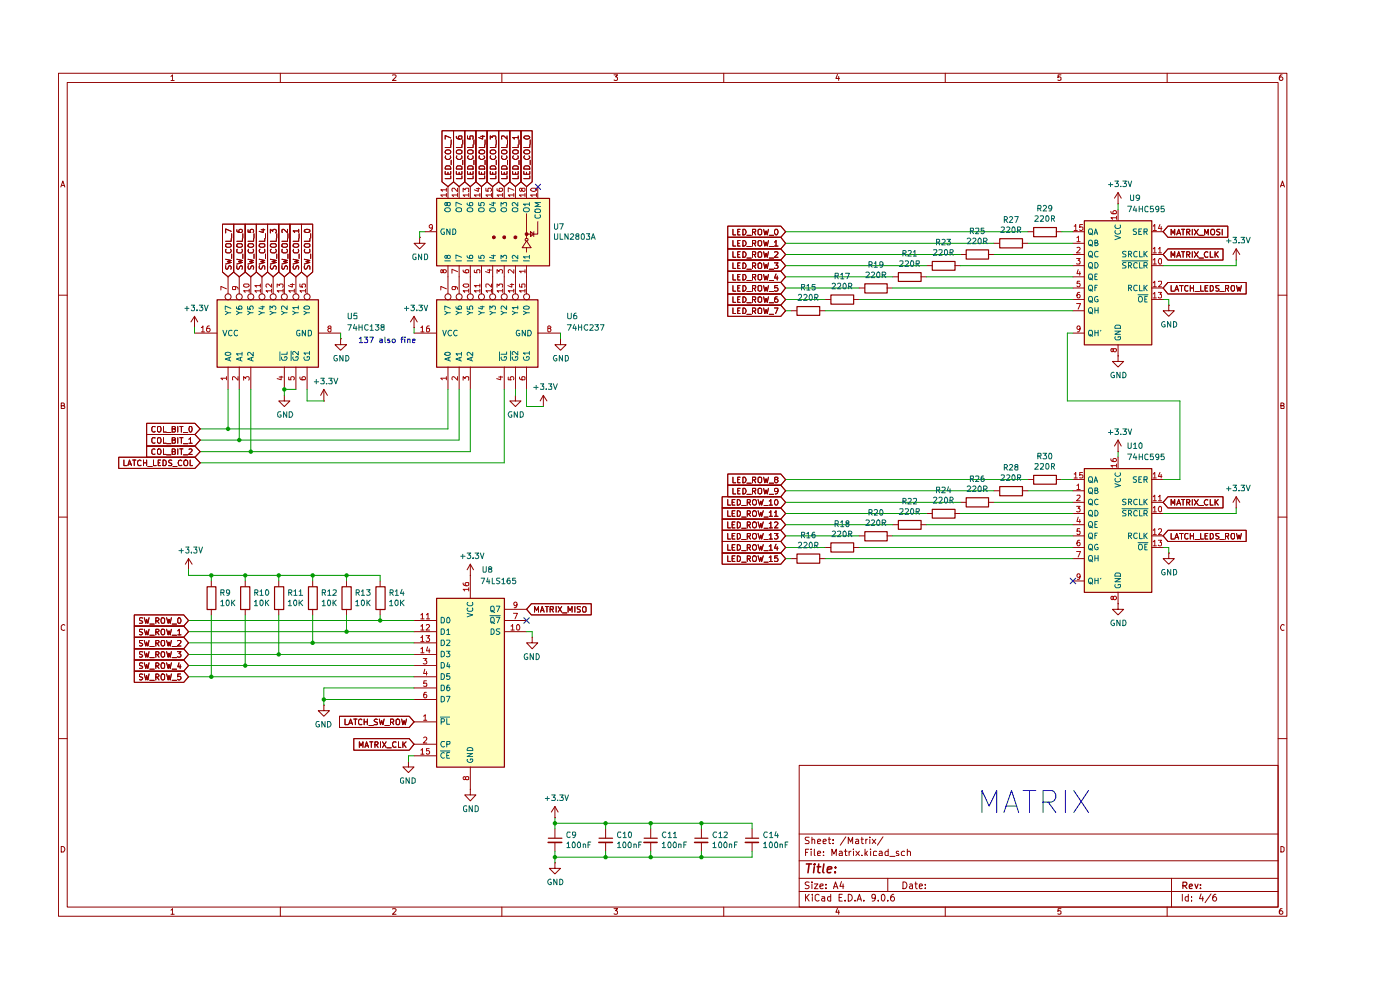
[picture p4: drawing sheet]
<svg xmlns="http://www.w3.org/2000/svg" width="297mm" height="210mm" viewBox="0 0 297 210" stroke-linecap="round" stroke-linejoin="round" font-family="sans-serif">
<g fill="none" stroke="#910000" stroke-width=".21">
<path d="M12.4 15.5h260.6v178.9h-260.6zM14.3 17.5h256.8v174.9h-256.8zM36.3 16.2l.3-.3v1.2M36.3 17.1h.7M59.5 15.5v2M83.3 16l.6-.1 .1 .1-.1 .4-.6 .7h.7M106.5 15.5v2M130.3 15.9h.7l-.4 .4 .3 .1v.6h-.6M153.5 15.5v2M177.7 15.8l-.4 .8h.8M177.9 16.2v.9M200.5 15.5v2"/>
<path d="M225.1 15.9h-.6l-.1 .6 .2-.2 .4 .1 .1 .6h-.7M247.6 15.5v2M272 15.9a.55 .55 0 0 0-.6 .5l.1 .6 .4 .1 .3-.3v-.2l-.3-.3h-.3l-.2 .3M12.9 39.7l.4-1.3 .5 1.3M13.1 39.3h.6M271.6 39.7l.5-1.3 .4 1.3M271.7 39.3h.6M12.4 62.6h1.9M271.1 62.6h1.9M13 86.1l.6-.1v-.4l-.6-.1v1.2h.6l.2-.4-.4-.2M271.7 86.1h.5l.2-.3-.1-.2-.6-.1v1.2h.6l.1-.5-.2-.1M12.4 109.7h1.9"/>
<path d="M271.1 109.7h1.9M13.8 132.6l-.4-.1-.4 .3 .1 .8 .3 .1h.4M272.4 132.6l-.2-.1a.61 .61 0 0 0-.5 .7 .61 .61 0 0 0 .7 .5M12.4 156.7h1.9M271.1 156.7h1.9M13 179.5a.66 .66 0 0 1 .7 .4 .66 .66 0 0 1-.2 .8h-.5zM169.5 162.4h101.6v30h-101.6zM169.5 176.9h101.6M171.7 177.6l-.8 .1v.4l.6 .3 .2 .3-.2 .2h-.7M172.2 178.2l.2-.2 .4 .1v.8M172.2 177.6v1.3M173.4 178.5l.7-.1-.2-.4-.4 .1-.1 .7 .1 .1h.5"/>
<path d="M174.6 178.5l.7-.1-.2-.4-.4 .1-.1 .7 .1 .1h.5M175.7 178h.5M175.9 177.6v1.2l.1 .1h.2M176.7 178.9h.1M176.7 178.1v.2M179.4 177.5l-1.1 1.8M180 178.9v-1.3l.5 1 .4-1v1.3M181.6 178.1l.4-.1 .2 .3v.6h-.6l-.1-.3 .7-.2M182.7 178h.5M182.8 177.6v1.2l.1 .1h.3M183.7 178v.9M184 178l-.3 .3"/>
<path d="M184.5 177.6v.1M184.5 178v.9M185 178l.8 .9M185.8 178l-.8 .9M187.3 177.5l-1.2 1.8M271.7 179.5l.7 .3v.7l-.2 .2h-.5zM36.3 193.1l.3-.4v1.2M36.3 193.9h.7M59.5 192.4v2M83.3 192.8l.6-.1 .1 .2-.1 .4-.6 .6h.7M106.5 192.4v2M130.3 192.7h.7l-.4 .5 .3 .1v.5h-.6"/>
<path d="M153.5 192.4v2M169.5 189.1h101.6M169.5 186.3h101.6M169.5 182.6h101.6M170.9 189.7v1.4M170.9 180.8h.4M171.1 190.3l.6 .8M171.6 180.1h-.7v1.4M171.7 187.2h-.8l-.1 .3 .3 .3h.4l.2 .4-.4 .3-.5-.1M171.7 189.7l-.8 .8M172.1 180.1v.1M172.1 180.6v.9"/>
<path d="M172.2 187.1v.1M172.2 187.5v1M172.3 189.7v.2M172.3 190.2v.9M172.8 187.5h.7l-.7 1h.7M172.8 180.1v1.2l.1 .2M173.4 181.1l.7-.2-.2-.3h-.4l-.1 .7 .1 .2h.5M173.8 189.9l-.5-.2-.4 .3v.8l.4 .3 .5-.1M173.9 188l.7-.2v-.2l-.4-.1-.3 .3 .1 .6h.6M174.4 190.2h.5l.1 .9M174.7 181.4v.1M174.7 180.6v.2"/>
<path d="M175 190.5h-.5l-.2 .3 .2 .3h.5M175.2 188.3v.2M175.2 187.6v.2M176.2 190.2h-.5l-.1 .3 .1 .6h.5M176.2 189.7v1.4M176.5 181.5v-1.4l.4 1 .5-1v1.4M176.8 188.5l.4-1.4 .6 1.4M176.9 188.1h.7M177.7 192.7l-.4 .8h.8M177.9 193.1v.8M178 190.4h.5M178.1 180.6h.4l.2 .2v.7h-.6l-.1-.4 .7-.2"/>
<path d="M178.5 187l-.3 1h.8M178.7 189.7h-.7v1.4h.7M178.9 187.5v1M179.1 180.6h.6M179.3 191v.1M179.4 180.1v1.2v.2h.3M180 189.7a.73 .73 0 0 1 .8 .7 .73 .73 0 0 1-.8 .7zM180.1 180.6v.9M180.5 180.6l-.4 .2M181.1 180.1v.1M181.1 180.6v.9M181.4 191v.1"/>
<path d="M181.6 180.6l.7 .9M181.8 191.1l.5-1.4 .4 1.4M182 190.7h.7M182.3 180.6l-.7 .9M182.8 181.4v.1M183.3 191v.1M183.5 180.1v1.4M183.7 181l.3 .5M184 180.6l-.5 .5M184.7 180.1v.1M184.7 180.6v.9M185.7 190.3l-.1 .2h-.6v-.7l.5-.1 .2 .3-.2 1-.5 .1"/>
<path d="M186 180.6h-.5l-.2 .1v.7l.7 .1M186.3 191v.1M186.6 180.6h.4l.2 .2v.7h-.6l-.1-.4 .7-.2M187 190l.3-.3a.8 .8 0 0 1 .5 .7 .8 .8 0 0 1-.5 .7l-.3-.3zM188.3 191v.1M188.3 186.3v2.8M188.4 180.1v1.4h-.5l-.2-.7 .3-.2h.4M188.8 181.7h1.1M189.6 189.7h-.2a.93 .93 0 0 0-.3 1.4 .45 .45 0 0 0 .6-.2 .45 .45 0 0 0-.2-.6 .45 .45 0 0 0-.6 .2M190.6 180.6h-.3l-.2 .2 .2 .3 .4 .1-.1 .3h-.5M191.6 187.1a.73 .73 0 0 1 .8 .7 .73 .73 0 0 1-.8 .7zM191.9 180.6a.45 .45 0 0 0-.7 .2l.2 .7h.5"/>
<path d="M192.5 180.7l.1-.1a.36 .36 0 0 1 .6 .2v.7M192.5 180.1v1.4M193 187.6h.5l.1 .9M193.6 187.8l-.4 .1-.3 .3 .3 .3 .4-.1M194.1 187.5h.5M194.3 187.1v1.2l.3 .2M195 188l.7-.2-.1-.2-.4-.1-.2 .3 .1 .6h.5M196.3 188.3v.2M196.3 187.6v.2M200.5 192.4v2M225.1 192.7h-.6l-.1 .6 .2-.1 .4 .1 .1 .5h-.7M247.6 192.4v2"/>
<path d="M248.5 186.3v6.1M250.8 189.7v1.4M252.1 190.2h-.5l-.2 .3 .2 .6h.5M252.1 189.7v1.4M252.8 191v.1M252.8 190.2v.2M254.8 189.6l-.3 1h.8M255.1 190.2v.9M256.9 189.6l-1.3 1.9M257.9 189.7h-.2a.93 .93 0 0 0-.3 1.4 .45 .45 0 0 0 .7-.2 .45 .45 0 0 0-.2-.6 .45 .45 0 0 0-.6 .2M272 192.7a.55 .55 0 0 0-.6 .6l.1 .5 .4 .1 .3-.2v-.3l-.3-.2h-.3l-.2 .2"/>
</g>
<path d="M250.9 187.9h.6a.45 .45 0 0 0 .2-.7l-.8-.1v1.4M251.3 187.9l.5 .6M252.3 188l.7-.1-.2-.4-.4 .1-.1 .7 .1 .2h.5M253.5 187.5l.3 1 .4-1M254.7 188.4v.1M254.7 187.6v.2" fill="none" stroke="#910000" stroke-width=".25"/>
<path d="M171.1 183.3h1.1M171.7 183.3l-.3 1.8M172.8 183.9l-.2 1.2M172.8 183.3l-.1 .1h.2l-.1-.1v.1M173.3 183.9h.8M173.7 183.3l-.2 1.6 .4 .2M174.8 183.3l-.3 1.6 .3 .2M175.6 184.5l.8-.2v-.4a.6 .6 0 0 0-.8 .2v.9h.6M177.2 185v.1M177.2 183.9v.2" fill="none" stroke="#910000" stroke-width=".34"/>
<g fill="#ffb">
<path d="M230 99.4h14.3v26.2h-14.3z"/>
<path d="M230 46.8h14.3v26.3h-14.3z"/>
<path d="M92.6 126.9h14.4v35.8h-14.4z"/>
<path d="M46 63.5h21.5v14.4h-21.5z"/>
<path d="M92.6 42h23.9v14.4h-23.9z"/>
<path d="M92.6 63.5h21.5v14.4h-21.5z"/>
</g>
<g fill="none" stroke="#910000" stroke-width=".21">
<path d="M47.2 47.5h2.4v10.2l-1.2 1-1.2-1zM47.9 56.4v.5l.1 .2 .4-.2 .2-.5h.2l.3 .2-.1 .5M47.9 55l1.2 .2-.9 .3 .9 .2-1.2 .3M47.9 51.9l.1-.2h.9l.2 .5a.78 .78 0 0 1-1.2 0zM48 52.9l-.1 .6 .2 .1h.8l.2-.4-.2-.3M48.4 58.7v3.7M49.1 50.6v.6h-1.2M49.1 49.1l-1.2-.5v.8M49.1 49.6v.9M49.1 53.9v.9M49.6 47.5h2.4v10.2l-1.2 1-1.2-1zM50.2 56.4v.5l.2 .2 .4-.2 .3-.5h.2v.7"/>
<path d="M50.2 55l1.2 .2-.8 .3 .8 .2-1.2 .3M50.2 51.9l.2-.2h.9l.1 .5a.78 .78 0 0 1-1.2 0zM50.2 48.7l.1 .5 .9 .1a.35 .35 0 0 0 .2-.3 .35 .35 0 0 0-.2-.4h-.3a.35 .35 0 0 0-.2 .4 .35 .35 0 0 0 .2 .3M50.3 52.9l-.1 .6 .3 .1h.7a.55 .55 0 0 0 .1-.7M50.8 58.7v3.7M51.4 50.6v.6h-1.2M51.5 49.6v.9M51.5 53.9v.9M52 47.5h2.4v10.2l-1.2 1-1.2-1zM52.6 55l1.2 .2-.8 .3 .8 .2-1.2 .3M52.6 48.7v.5l.6 .1-.2-.1 .1-.5h.6v.6M52.7 56.4v.6l.3 .1 .2-.2v-.3l.3-.2 .3 .2-.1 .5"/>
<path d="M52.7 52.9v.1a.46 .46 0 0 0 .2 .6h.6a.55 .55 0 0 0 .2-.7M52.8 51.7h.8l.2 .5a.65 .65 0 0 1-.7 .3 .65 .65 0 0 1-.5-.6zM53.2 58.7v3.7M53.8 50.6v.6h-1.2M53.9 49.6v.9M53.9 53.9v.9M54.4 47.5h2.4v10.2l-1.2 1-1.2-1zM55 55l1.2 .2-.9 .3 .9 .2-1.2 .3M55.1 56.4l-.1 .5 .2 .2 .3-.1 .3-.6h.2l.2 .1v.6M55.2 52.9l-.2 .3 .3 .4h.6l.3-.1-.1-.6M55.2 51.7h.8l.2 .2v.4a.86 .86 0 0 1-1.2-.1zM55.4 48.7h.8"/>
<path d="M55.6 58.7v3.7M55.8 48.6v.7l-.8-.2M56.2 50.6v.6h-1.2M56.3 49.6v.9M56.3 53.9v.9M56.8 47.5h2.3v10.2l-1.2 1-1.1-1zM57.4 55l1.2 .2-.9 .3 .9 .2-1.2 .3M57.4 49.4v-.8l.5 .5v-.4h.6l.1 .5-.1 .2M57.4 56.4v.5l.2 .2 .3-.1 .2-.6h.3l.2 .2-.1 .5M57.5 52.9l-.1 .3 .3 .4h.8l.1-.4-.1-.3M57.5 51.7h1l.1 .5a.86 .86 0 0 1-1.2 0zM57.9 58.7v3.7"/>
<path d="M58.6 50.6v.6h-1.2M58.7 49.6v.9M58.7 53.9v.9M59.1 47.5h2.4v10.2l-1.2 1-1.2-1zM59.8 56.4v.5l.2 .2 .3-.2 .4-.5 .3 .2-.1 .5M59.8 55l1.2 .2-.8 .3 .8 .2-1.2 .3M59.8 51.9l.2-.2h.8l.2 .5a.78 .78 0 0 1-1.2 0zM59.9 52.9l-.1 .6 .3 .1h.7l.2-.4-.2-.3M60.3 58.7v3.7M61 50.6v.6h-1.2M61 48.6v.8l-.8-.8-.4 .1 .1 .6M61.1 49.6v.9"/>
<path d="M61.1 53.9v.9M61.5 47.5h2.5v10.2l-1.2 1-1.3-1zM62.2 55l1.2 .2-.9 .3 .9 .2-1.2 .3M62.3 56.4v.6l.2 .1 .3-.2v-.3l.3-.2 .3 .2-.1 .5M62.3 52.9v.1a.46 .46 0 0 0 .1 .6h.7a.55 .55 0 0 0 .2-.7M62.4 51.7h.8l.2 .5a.65 .65 0 0 1-.7 .3 .65 .65 0 0 1-.5-.6zM62.8 58.7v3.7M63.4 50.6v.6h-1.2M63.4 49h-1.2l.3 .3M63.4 48.6v.7M63.5 49.6v.9M63.5 53.9v.9"/>
<path d="M64 47.5h2.3v10.2l-1.2 1-1.1-1zM64.6 55l1.1 .2-.8 .3 .8 .2-1.1 .3M64.6 56.4v.6l.3 .1 .3-.6 .4-.1 .1 .1v.6M64.6 52.9v.1a.46 .46 0 0 0 .2 .6h.7l.2-.1v-.6M64.6 48.7h1.1v.5a.86 .86 0 0 1-1.1-.1zM64.7 51.7h.9l.1 .2v.4a.86 .86 0 0 1-1.1-.1zM65.1 58.7v3.7M65.7 50.6v.6h-1.1M65.9 49.6v.9M65.9 53.9v.9M89 50.3v1.3h1.2l-1.2 1.2-1.2-1.2h1.2M89 50.3h.1"/>
<path d="M111.5 50.6h.4v.5h-.4zM111.7 51.1l.9 1.4h-1.8zM111.7 45.3v5.3M111.7 52.5v1M154.4 57.5h11.2l1.1 1.2-1.1 1.2h-11.2zM154.4 50.3h11.2l1.1 1.3-1.1 1.2h-11.2zM154.4 48h11.2l1.1 1.2-1.1 1.1h-11.2zM154.4 52.8h11.2l1.1 1.2-1.1 1.2h-11.2zM154.4 59.9h11.2l1.1 1.2-1.1 1.3h-11.2zM154.4 55.2h11.2l1.1 1.2-1.1 1.1h-11.2zM155.5 58.2v1.2h.6M155.5 51v1.2h.6"/>
<path d="M155.5 48.6v1.2h.6M155.5 53.4v1.2h.6M155.5 55.8v1.1h.6M156.5 54h.3M156.5 56.4h.3M156.5 58.7h.3M156.5 51.6h.3M156.5 49.2h.3M157 58.2h-.5v1.2h.5M157 51h-.5v1.2h.5M157 48.6h-.5v1.2h.5M157 53.4h-.5v1.2h.5"/>
<path d="M157 55.8h-.5v1.1h.5M157.6 58.2h.4a.66 .66 0 0 1 .3 .8 .66 .66 0 0 1-.7 .4zM157.6 51a.6 .6 0 0 1 .7 .6 .6 .6 0 0 1-.7 .6zM157.6 48.6h.4a.66 .66 0 0 1 .3 .8 .66 .66 0 0 1-.7 .4zM157.6 53.4a.66 .66 0 0 1 .7 .4 .66 .66 0 0 1-.3 .8h-.4zM157.6 55.8a.66 .66 0 0 1 .7 .4 .66 .66 0 0 1-.3 .7h-.4zM158.4 59.5h1M158.4 52.3h1M158.4 49.9h1M158.4 54.7h1M158.4 57.1h1M159.6 58.8l.7-.1v-.4l-.7-.1v1.2"/>
<path d="M159.6 51.6h.6l.1-.5-.7-.1v1.2M159.6 49.2h.7v-.5l-.7-.1v1.2M159.6 54h.6l.1-.5-.7-.1v1.2M159.6 56.4h.5l.2-.1v-.4l-.2-.1h-.5v1.1M160 58.8l.3 .6M160 51.6l.3 .6M160 49.2l.3 .6M160 54l.3 .6M160 56.4l.3 .5M160.8 58.4l.2-.2h.4l.2 .2v.8l-.3 .2-.5-.2zM160.8 51.2l.3-.2 .5 .2v.8l-.3 .2-.5-.2zM160.8 53.6l.3-.2 .5 .2v.8l-.2 .2h-.4l-.2-.2z"/>
<path d="M160.8 55.9l.3-.1 .5 .1v.9l-.2 .1h-.4l-.2-.1zM161 48.6h.4l.2 .2v.9l-.3 .1-.5-.1v-.9zM162 58.2l.3 1.2 .2-.8 .3 .8 .2-1.2M162 51l.3 1.2 .2-.8 .3 .8 .2-1.2M162 48.6l.3 1.2 .2-.8 .3 .8 .2-1.2M162 53.4l.3 1.2 .2-.9 .3 .9 .2-1.2M162 55.8l.3 1.1 .2-.8 .3 .8 .2-1.1M163.2 59.5h.9M163.2 52.3h.9M163.2 49.9h.9M163.2 54.7h.9M163.2 57.1h.9"/>
<path d="M164.3 51.4l.3-.4v1.2M164.3 53.5l.5-.1 .3 .2-.8 1h.8M164.3 55.8h.8l-.5 .5 .5 .1v.4l-.2 .1h-.6M164.3 52.2h.8M164.5 48.6a.61 .61 0 0 1 .6 .4 .61 .61 0 0 1-.2 .7 .61 .61 0 0 1-.7-.3 .61 .61 0 0 1 .3-.8zM164.6 58.1l-.3 .9h.8M164.9 58.6v.8M189.4 58.7h1.1M195.4 58.7h1.1M196.5 56.4h1.2M202.6 56.4h1.1M203.7 54h1.2"/>
<path d="M209.7 54h1.2M210.9 51.6h1.1M216.9 51.6h1.2M218.1 49.2h1.1M224.1 49.2h1.2M227.6 54h2.4M227.6 56.4h2.4M227.6 58.7h2.4M227.6 51.6h2.4M227.6 49.2h2.4M237.2 43.2h.1M237.2 40.9v2.3"/>
<path d="M237.2 44.4v2.4M237.2 40.9l-.8 1.1M237.2 40.9l.7 1.1M244.3 54h2.5M244.3 56.4h2.5M244.3 49.2h2.5M247.8 59.9h16.6v2.5h-16.6l-1-1.3zM247.8 48h12.7v2.3h-12.7l-1-1.1zM247.8 52.8h11.7v2.4h-11.7l-1-1.2zM248.4 49.8v-1.2l.5 .9 .3-.9v1.2M248.4 54.6v-1.2l.5 .8 .3-.8v1.2M249.6 49.8l.5-1.2 .4 1.2"/>
<path d="M249.6 54.6l.5-1.2 .4 1.2M249.7 49.5h.6M249.7 54.2h.6M250.7 48.6h.6M250.7 53.4h.6M251 48.6v1.2M251 53.4v1.2M251.8 49.2h.5v-.6h-.5v1.2M251.8 54h.5v-.5l-.5-.1v1.2M252 49.2l.4 .6M252 54l.4 .6M252.9 48.6v1.2"/>
<path d="M252.9 53.4v1.2M253.4 48.6l.8 1.2M253.4 53.4l.8 1.2M254.2 48.6l-.8 1.2M254.2 53.4l-.8 1.2M254.4 49.9h.9M254.4 54.7h.9M255.6 49.8v-1.2l.4 .9 .3-.9v1.2M256.2 53.5a.61 .61 0 0 0-.7 .3 .61 .61 0 0 0 .2 .8l.5-.1M256.7 53.4v1.2h.6M257 48.6h.5a.77 .77 0 0 1-.2 1.2l-.3-.1a.87 .87 0 0 1 0-1.1zM257.8 53.4v1.2"/>
<path d="M257.9 53.9l.5 .7M258.4 53.4l-.6 .7M258.8 48.6h-.5l-.2 .2 .2 .4 .5 .1v.4l-.2 .1-.5-.1M259.3 48.6v1.2M262.2 55.2h.1M262.2 52.8l-.6 1.2M262.2 52.8l.8 1.2M262.2 52.8v2.4M41.3 69.5h.1M41.3 70.7h4.7M41.3 67.1l-.8 1.2M41.3 67.1l.6 1.2"/>
<path d="M41.3 67.1v2.4M48.4 77.9v4.7M50.8 77.9v4.7M53.2 77.9v4.7M60.3 77.9v4.7M62.8 77.9v4.7M65.1 77.9v4.7M67.5 70.7h4.8M72.3 71.8v1.3h1.2l-1.2 1.2-1.2-1.2h1.2M72.3 71.8h.1M87.8 69.5h.1M87.8 67.1l-.7 1.2"/>
<path d="M87.8 67.1l.7 1.2M87.8 67.1v2.4M154.4 62.4h11.2l1.1 1.1-1.1 1.2h-11.2zM154.4 64.7h11.2l1.1 1.2-1.1 1.2h-11.2zM155.5 63v1.1h.6M155.5 65.3v1.2h.6M155.5 60.6v1.2h.6M156.5 65.9h.3M156.5 63.5h.3M156.5 61.1h.3M157 63h-.5v1.1h.5M157 65.3h-.5v1.2h.5"/>
<path d="M157 60.6h-.5v1.2h.5M157.6 63a.6 .6 0 0 1 .7 .5 .6 .6 0 0 1-.7 .6zM157.6 65.3a.66 .66 0 0 1 .7 .5 .66 .66 0 0 1-.3 .7h-.4zM157.6 60.6h.4a.66 .66 0 0 1 .3 .7 .66 .66 0 0 1-.7 .5zM158.4 64.2h1M158.4 66.7h1M158.4 61.9h1M159.6 63.5h.6l.1-.5h-.7v1.1M159.6 66h.5l.2-.2v-.3l-.2-.2h-.5v1.2M159.6 61.2l.7-.1v-.4l-.7-.1v1.2M160 63.5l.3 .6M160 66l.3 .5"/>
<path d="M160 61.2l.3 .6M160.8 63.1l.3-.1 .5 .1v.9l-.3 .1-.5-.1zM160.8 65.5l.3-.2 .5 .2v.8l-.2 .2h-.4l-.2-.2zM160.8 60.8l.2-.2h.4l.2 .2v.8l-.3 .2-.5-.2zM162 63l.3 1.1 .2-.8 .3 .8 .2-1.1M162 65.3l.3 1.2 .2-.8 .3 .8 .2-1.2M162 60.6l.3 1.2 .2-.9 .3 .9 .2-1.2M163.2 64.2h.9M163.2 66.7h.9M163.2 61.9h.9M164.3 65.3h.8l-.6 1.2M164.9 63h-.3a.73 .73 0 0 0-.1 1.1h.5l.1-.5-.3-.2h-.3l-.2 .2"/>
<path d="M165 60.6h-.6l-.1 .5h.7v.6h-.7M167.8 65.9h1.2M173.9 65.9h1.1M175 63.5h1.2M181.1 63.5h1.1M182.2 61.1h1.2M188.2 61.1h1.2M227.6 65.9h2.4M227.6 63.5h2.4M227.6 61.1h2.4M227.6 70.7h2.4M237.2 75.5v1.2h1.2l-1.2 1.2-1.2-1.2h1.2"/>
<path d="M237.2 75.5h.1M237.2 73.1v2.4M244.3 63.5h2.5M244.3 61.1h2.5M247.9 64.7v1.2h1.2l-1.2 1.2-1.1-1.2h1.1M247.9 64.7h.1M248.4 60.6v1.2h.6M249.2 61.8l.4-1.2 .5 1.2M249.4 61.4h.5M250.2 60.6h.8M250.7 60.6v1.2M252 60.7l-.5-.1-.2 .2 .1 .8 .3 .2 .3-.1"/>
<path d="M252.5 61.1h.7M252.5 60.6v1.2M253.2 60.6v1.2M253.5 61.9h1M254.7 60.6v1.2h.6M255.6 61.1h.5M256.2 60.6h-.6v1.2h.6M256.7 60.6h.5a.66 .66 0 0 1 .2 .7 .66 .66 0 0 1-.7 .5zM258.6 60.6h-.6l-.1 .4a.57 .57 0 0 1 .6 .7h-.6M258.8 61.9h.9M260 61.2l.6-.1v-.4l-.6-.1v1.2M260.3 61.2l.3 .6"/>
<path d="M261.3 60.6h.4l.2 .2v.8l-.5 .2a.86 .86 0 0 1-.1-1.2zM262.3 60.6l.3 1.2 .2-.9 .3 .9 .3-1.2M25.2 97h16.2l1.1 1.2-1.1 1.2h-16.2zM26.3 97.6v1.2h.6M27.1 98.8l.4-1.2 .4 1.2M27.2 98.4h.6M28.1 97.6h.7M28.5 97.6v1.2M29.9 97.8l-.2-.2a.67 .67 0 0 0-.5 .5 .67 .67 0 0 0 .2 .7l.5-.1M30.4 97.6v1.2M30.4 98.2h.7M31.1 89.8h10.3l1.1 1.2-1.1 1.2h-10.3z"/>
<path d="M31.1 92.2h10.3l1.1 1.1-1.1 1.3h-10.3zM31.1 94.6h10.3l1.1 1.2-1.1 1.2h-10.3zM31.1 97.6v1.2M31.4 98.9h.9M32.5 97.6v1.2h.6M32.9 90.6l-.5-.1-.2 .2 .1 .8 .2 .2 .4-.2M32.9 92.9l-.5-.1-.2 .3 .1 .8 .2 .1 .4-.1M32.9 95.3a.45 .45 0 0 0-.7 .2v.6a.45 .45 0 0 0 .7 .2M33.4 93l.2-.2h.4a.86 .86 0 0 1-.1 1.2l-.5-.1zM33.4 95.4l.5-.2a.65 .65 0 0 1 .3 .7 .65 .65 0 0 1-.6 .5l-.2-.2zM33.6 90.5h.4a.86 .86 0 0 1-.1 1.2l-.5-.2v-.9zM33.6 98.2h.3"/>
<path d="M34.1 97.6h-.5v1.2h.5M34.6 97.6h.3l.4 .3v.6l-.2 .3h-.5zM34.7 90.5v1.2h.6M34.7 92.8v1.2h.6M34.7 95.2v1.2h.6M35.3 91.7h1M35.3 94.1h1M35.3 96.5h1M36.4 97.7l-.4-.1-.2 .2 .1 .3 .5 .2v.5h-.6M36.5 91h.5l.2-.4-.2-.1h-.5v1.2h.5l.2-.2v-.4l-.2-.1M36.5 93.3h.5l.2-.3-.2-.2h-.5v1.2h.5l.2-.1v-.4l-.2-.2M36.5 95.8h.5l.2-.2-.1-.3-.6-.1v1.2h.5l.2-.1v-.4l-.2-.1"/>
<path d="M36.7 98.9h.8M37.7 90.5v1.2M37.7 92.8v1.2M37.7 95.2v1.2M38.1 90.5h.7M38.1 92.8h.7M38.1 95.2h.7M38.5 90.5v1.2M38.5 92.8v1.2M38.5 95.2v1.2M38.6 97.8l-.3-.2a.67 .67 0 0 0-.5 .5 .67 .67 0 0 0 .3 .7l.5-.1M38.9 91.7h.9"/>
<path d="M38.9 94.1h.9M38.9 96.5h.9M39.1 97.8l.2-.2 .4 .1a.87 .87 0 0 1 0 1.1h-.5l-.2-.4zM40.1 93.2l.3-.4v1.2M40.1 95.3l.4-.1 .3 .4-.8 .8h.8M40.1 94h.7M40.3 90.5a.59 .59 0 0 1 .5 .3 .59 .59 0 0 1-.1 .7l-.2 .2a.75 .75 0 0 1-.2-1.2zM40.3 97.6v1.2h.5M60.3 83.9v1.2h1.2l-1.2 1.1-1.2-1.1h1.2M60.3 83.9h.1M68.7 85.1h.1M68.7 82.6l-.7 1.3"/>
<path d="M68.7 82.6l.8 1.3M68.7 82.6v2.5M237.2 95.8h.1M237.2 93.3v2.5M237.2 97v2.4M237.2 93.3l-.8 1.3M237.2 93.3l.7 1.3M40 118.5l-.7 1.2M40 118.5l.8 1.2M40 118.5v2.4M99.8 119.7v7.2M99.8 119.7l-.7 1.2"/>
<path d="M99.8 119.7l.7 1.2M153.2 114.9h12.4l1.1 1.2-1.1 1.2h-12.4zM153.2 117.3h12.4l1.1 1.2-1.1 1.2h-12.4zM153.2 112.5h12.4l1.1 1.2-1.1 1.2h-12.4zM153.2 107.7h12.4l1.1 1.2-1.1 1.2h-12.4zM153.2 110.1h12.4l1.1 1.2-1.1 1.2h-12.4zM153.2 105.4h12.4l1.1 1.2-1.1 1.1h-12.4zM154.4 115.5v1.2h.6M154.4 117.9v1.2h.6M154.4 113.2v1.1h.6M154.4 108.3v1.2h.6M154.4 110.7v1.3h.6"/>
<path d="M154.4 102.9h11.2l1.1 1.2-1.1 1.3h-11.2zM154.4 100.5h11.2l1.1 1.2-1.1 1.2h-11.2zM154.4 106v1.2h.6M155.3 106.6h.4M155.3 108.9h.4M155.3 113.7h.4M155.3 116.1h.4M155.3 111.3h.4M155.3 118.5h.4M155.5 103.6v1.2h.6M155.5 101.2v1.2h.6M155.9 115.5h-.6v1.2h.6"/>
<path d="M155.9 117.9h-.6v1.2h.6M155.9 113.2h-.6v1.1h.6M155.9 108.3h-.6v1.2h.6M155.9 110.7h-.6v1.3h.6M155.9 106h-.6v1.2h.6M156.4 115.5l.6 .2 .1 .3-.1 .5-.3 .2h-.3zM156.4 117.9a.66 .66 0 0 1 .7 .4 .66 .66 0 0 1-.3 .8h-.4zM156.4 113.2h.4a.66 .66 0 0 1 .3 .7 .66 .66 0 0 1-.7 .4zM156.4 108.3a.66 .66 0 0 1 .7 .5 .66 .66 0 0 1-.3 .7h-.4zM156.4 110.7a.64 .64 0 0 1 .7 .6 .64 .64 0 0 1-.7 .7zM156.4 106l.6 .1 .1 .4-.1 .5-.3 .2h-.3zM156.5 101.7h.3"/>
<path d="M156.5 104.1h.3M157 103.6h-.5v1.2h.5M157 101.2h-.5v1.2h.5M157.3 107.2h1M157.3 114.4h1M157.3 116.8h1M157.3 119.3h1M157.3 109.7h1M157.3 112.1h1M157.6 103.6h.4a.66 .66 0 0 1 .3 .7 .66 .66 0 0 1-.7 .5zM157.6 101.2h.4a.66 .66 0 0 1 .3 .8 .66 .66 0 0 1-.7 .4zM158.4 104.9h1"/>
<path d="M158.4 102.5h1M158.5 116.1h.6v-.5l-.6-.1v1.2M158.5 118.5h.6v-.5l-.6-.1v1.2M158.5 113.8l.6-.1v-.5h-.6v1.1M158.5 109l.6-.1v-.5l-.6-.1v1.2M158.5 111.4l.6-.1v-.5l-.6-.1v1.3M158.5 106.6h.6v-.6h-.6v1.2M158.8 116.1l.4 .6M158.8 118.5l.4 .6M158.8 113.8l.4 .5M158.8 109l.4 .5M158.8 111.4l.4 .6"/>
<path d="M158.8 106.6l.4 .6M159.6 104.2l.7-.1v-.4l-.7-.1v1.2M159.6 101.8l.7-.1v-.4l-.7-.1v1.2M159.7 115.7l.3-.2a.6 .6 0 0 1 .5 .6 .6 .6 0 0 1-.5 .6l-.4-.4zM159.7 118.1l.3-.2 .4 .2 .1 .6-.2 .4h-.5l-.2-.4zM159.7 108.5l.3-.2 .3 .1a.87 .87 0 0 1 0 1.1h-.5l-.2-.3zM159.7 110.9l.3-.2 .4 .2 .1 .7-.4 .4-.4-.2zM159.7 106.1l.3-.1a.6 .6 0 0 1 .5 .6 .6 .6 0 0 1-.5 .6l-.4-.5zM159.8 113.2h.5a.77 .77 0 0 1-.2 1.1h-.3a.87 .87 0 0 1 0-1.1zM160 104.2l.3 .6M160 101.8l.3 .6M160.8 115.5l.4 1.2 .2-.8 .2 .8 .3-1.2"/>
<path d="M160.8 117.9l.4 1.2 .2-.9 .2 .9 .3-1.2M160.8 113.2l.4 1.1 .2-.8 .2 .8 .3-1.1M160.8 108.3l.4 1.2 .2-.8 .2 .8 .3-1.2M160.8 110.7l.4 1.3 .2-1 .2 1 .3-1.3M160.8 103.8l.2-.2h.4l.2 .2v.8l-.3 .2-.5-.2zM160.8 101.4l.2-.2h.4l.2 .2v.8l-.3 .2-.5-.2zM160.8 106l.4 1.2 .2-.9 .2 .9 .3-1.2M162 103.6l.3 1.2 .2-.9 .3 .9 .2-1.2M162 101.2l.3 1.2 .2-.8 .3 .8 .2-1.2M162.1 107.2h.8M162.1 114.4h.8M162.1 116.8h.8"/>
<path d="M162.1 119.3h.8M162.1 109.7h.8M162.1 112.1h.8M163.2 115.9l.3-.4v1.2M163.2 118.2l.3-.3v1.2M163.2 113.5l.3-.3v1.1M163.2 108.7l.3-.4v1.2M163.2 111l.3-.3v1.3M163.2 106.3l.3-.3v1.2M163.2 116.7h.7M163.2 119.1h.7M163.2 114.3h.7"/>
<path d="M163.2 109.5h.7M163.2 112h.7M163.2 104.9h.9M163.2 102.5h.9M163.2 107.2h.7M164.3 113.2h.8l-.5 .4 .4 .1 .1 .4-.3 .2h-.3l-.2-.1M164.3 108.7h.2l.1-.4v1.2M164.3 110.9l.2-.2h.3l.3 .3-.8 1h.8M164.3 109.5h.8M164.5 106h.2a.64 .64 0 0 1 .4 .6 .64 .64 0 0 1-.5 .6 .7 .7 0 0 1-.1-1.2zM164.5 101.7l-.2-.2 .2-.3h.4l.2 .2-.3 .3h-.3l-.2 .2v.3l.2 .2h.3l.3-.2v-.3l-.3-.2M164.6 115.4l-.3 .9h.8"/>
<path d="M164.9 116v.7M165 117.9h-.6l-.1 .6 .2-.2h.3l.3 .3-.1 .4h-.7M165.1 104.1l-.2 .2h-.4l-.2-.2v-.3l.2-.2h.4a.94 .94 0 0 1 0 1.1l-.4 .1M167.8 118.5h1.2M173.9 118.5h1.1M175 116.1h1.2M181.1 116.1h1.1M182.2 113.7h1.2M188.2 113.7h1.2M189.4 111.3h1.1M195.4 111.3h1.1M196.5 108.9h1.2"/>
<path d="M202.6 108.9h1.1M203.7 106.6h1.2M209.7 106.6h1.2M210.9 104.1h1.1M216.9 104.1h1.2M218.1 101.7h1.1M224.1 101.7h1.2M227.6 101.7h2.4M227.6 106.6h2.4M227.6 108.9h2.4M227.6 113.7h2.4M227.6 116.1h2.4"/>
<path d="M227.6 104.1h2.4M227.6 111.3h2.4M227.6 118.5h2.4M244.3 101.7h2.5M244.3 106.6h2.5M244.3 108.9h2.5M244.3 113.7h2.5M244.3 116.1h2.5M247.8 105.4h11.7v2.3h-11.7l-1-1.1zM247.8 112.5h16.6v2.4h-16.6l-1-1.2zM247.9 117.3v1.2h1.2l-1.2 1.2-1.1-1.2h1.1M247.9 117.3h.1"/>
<path d="M248.4 107.2v-1.2l.5 .8 .3-.8v1.2M248.4 113.2v1.1h.6M249.2 114.3l.4-1.1 .5 1.1M249.4 114h.5M249.6 107.2l.5-1.2 .4 1.2M249.7 106.8h.6M250.2 113.2h.8M250.7 113.2v1.1M250.7 106h.6M251 106v1.2M251.8 106.6h.5v-.6h-.5v1.2M252 113.2h-.5l-.2 .2 .1 .8 .3 .1 .3-.1"/>
<path d="M252 106.6l.4 .6M252.5 113.7h.7M252.5 113.2v1.1M252.9 106v1.2M253.2 113.2v1.1M253.4 106l.8 1.2M253.5 114.4h1M254.2 106l-.8 1.2M254.4 107.2h.9M254.7 113.2v1.1h.6M255.6 113.7h.5M256.2 106a.55 .55 0 0 0-.7 .6 .55 .55 0 0 0 .7 .5"/>
<path d="M256.2 113.2h-.6v1.1h.6M256.7 106v1.2h.6M256.7 113.2h.5a.66 .66 0 0 1 .2 .7 .66 .66 0 0 1-.7 .4zM257.8 106v1.2M257.9 106.5l.5 .7M258.4 106l-.6 .6M258.6 113.2h-.7v.4l.7 .4-.2 .3h-.5M258.8 114.4h.9M260 113.8l.6-.1v-.5h-.6v1.1M260.3 113.8l.3 .5M261.3 113.2h.4l.2 .1v.9l-.5 .1a.86 .86 0 0 1-.1-1.1zM262.2 107.7h.1"/>
<path d="M262.2 105.4v2.3M262.2 105.4l-.6 1.2M262.2 105.4l.8 1.2M262.3 113.2l.3 1.1 .2-.8 .3 .8 .3-1.1M28.5 132.8h10.5l1 1.2-1 1.2h-10.5zM28.5 135.2h10.5l1 1.2-1 1.2h-10.5zM28.5 137.6h10.5l1 1.2-1 1.2h-10.5zM28.5 130.4h10.5l1 1.2-1 1.2h-10.5zM30.3 133.5l-.7 .1v.3l.7 .4-.3 .4-.4-.1M30.3 135.9h-.6l-.1 .4a.57 .57 0 0 1 .6 .7h-.6M30.3 138.3h-.7v.3l.7 .5-.3 .3-.4-.1M30.3 131.1l-.5-.1-.2 .2v.3l.7 .4-.2 .3h-.5"/>
<path d="M30.6 133.5l.3 1.2 .2-.9 .3 .9 .2-1.2M30.6 135.9l.3 1.1 .2-.8 .3 .8 .2-1.1M30.6 138.2l.3 1.2 .2-.8 .3 .8 .2-1.2M30.6 131l.3 1.2 .2-.8 .3 .8 .2-1.2M31.8 134.8h.9M31.8 137.1h.9M31.8 139.5h.9M31.8 132.4h.9M33.1 134.1l.5-.1 .1-.3-.1-.2h-.5v1.2M33.1 136.4h.5l.1-.4-.1-.1h-.5v1.1M33.1 138.8h.5l.1-.2-.1-.3-.5-.1v1.2M33.1 131.7h.4l.2-.3-.2-.4h-.4v1.2"/>
<path d="M33.3 134.1l.4 .6M33.3 136.4l.4 .6M33.3 138.8l.4 .6M33.3 131.7l.4 .5M34.3 133.5h.5l.1 .2v.8l-.5 .2a.86 .86 0 0 1-.1-1.2zM34.3 135.9h.5l.1 .1v.9l-.5 .1a.86 .86 0 0 1-.1-1.1zM34.4 138.2l.5 .2v.8l-.5 .2a.78 .78 0 0 1 0-1.2zM34.4 131l.5 .2v.8l-.1 .2h-.5a.86 .86 0 0 1 .1-1.2zM35.3 133.5l.4 1.2 .2-.9 .2 .9 .3-1.2M35.3 135.9l.4 1.1 .2-.8 .2 .8 .3-1.1M35.3 138.2l.4 1.2 .2-.8 .2 .8 .3-1.2M35.3 131l.4 1.2 .2-.8 .2 .8 .3-1.2"/>
<path d="M36.5 134.8h1M36.5 137.1h1M36.5 139.5h1M36.5 132.4h1M37.6 138.2h.8l-.4 .4 .4 .3-.1 .4h-.7M37.7 133.8l.4-.3v1.2M37.7 135.9h.5l.2 .3-.8 .8h.8M37.7 134.7h.7M38 131a.71 .71 0 0 1 .2 1.2h-.3l-.2-.2v-.7zM40 120.9h.1M44.8 123.2v1.2M44.8 129.2v1.2"/>
<path d="M52 123.2v1.2M52 129.2v1.2M59.1 123.2v1.2M59.1 129.2v1.2M66.3 123.2v1.2M66.3 129.2v1.2M73.5 123.2v1.2M73.5 129.2v1.2M80.6 123.2v1.2M80.6 129.2v1.2M87.8 131.6h4.8M87.8 134h4.8"/>
<path d="M87.8 136.4h4.8M87.8 138.8h4.8M99.8 122.1h.1M107 131.6h4.7M107 134h4.7M107 129.2h4.7M112.7 128.1h12.7v2.3h-12.7l-1-1.2zM112.9 135.2v1.2h-1.2l1.2 1.2 1.2-1.2h-1.2M112.9 135.2h.1M113.4 129.8v-1.1l.4 .8 .5-.8v1.1M114.7 129.8l.3-1.1 .4 1.1M114.8 129.5h.6"/>
<path d="M115.7 128.7h.7M116 128.7v1.1M116.7 129.2h.6l.1-.5h-.7v1.1M117 129.2l.4 .6M118 128.7v1.1M118.4 128.7l.8 1.1M119.2 128.7l-.8 1.1M119.3 130h1M120.5 129.8v-1.1l.4 .8 .5-.8v1.1M122 128.7v1.1M123.1 128.7h-.6v.4l.6 .4-.1 .3h-.5M123.8 128.7l.5 .1v.9l-.1 .1h-.5v-.1a.82 .82 0 0 1 .1-1z"/>
<path d="M227.6 123.2h2.4M237.2 128.1v1.1h1.2l-1.2 1.2-1.2-1.2h1.2M237.2 128.1h.1M237.2 125.6v2.5M28.5 142.4h10.5l1 1.2-1 1.1h-10.5zM28.5 140h10.5l1 1.2-1 1.2h-10.5zM30.3 143h-.5l-.2 .1v.4l.7 .3-.3 .4-.4-.1M30.3 140.7l-.5-.1-.2 .2v.3l.7 .3-.2 .4h-.5M30.6 143l.3 1.2 .2-.9 .3 .9 .2-1.2M30.6 140.6l.3 1.2 .2-.9 .3 .9 .2-1.2M31.8 144.3h.9M31.8 141.9h.9"/>
<path d="M33.1 143.6h.4l.2-.2-.2-.4h-.4v1.2M33.1 141.3h.4l.2-.3-.2-.4h-.4v1.2M33.3 143.6l.4 .6M33.3 141.3l.4 .5M34.4 143l.5 .1v1l-.5 .1a.86 .86 0 0 1 0-1.2zM34.4 140.6l.5 .2v.8l-.1 .2h-.5a.86 .86 0 0 1 .1-1.2zM35.3 143l.4 1.2 .2-.9 .2 .9 .3-1.2M35.3 140.6l.4 1.2 .2-.9 .2 .9 .3-1.2M36.5 144.3h1M36.5 141.9h1M38 140.6l-.3 .8h.7M38.2 141v.8"/>
<path d="M38.3 143h-.6v.6l.5-.1 .2 .1v.4l-.3 .2-.4-.1M68.7 149.6v1.2h-1.2l1.2 1.1 1.2-1.1h-1.2M68.7 149.6h.1M72 151.9h14.8l1 1.2-1 1.2h-14.8zM73.2 152.5v1.2h.6M74 153.7l.4-1.2 .4 1.2M74.1 153.4h.5M75.1 156.7h11.7l1 1.2-1 1.2h-11.7zM75.1 152.5h.6M75.4 152.5v1.2M76.2 158.5v-1.1l.4 .8 .4-.8v1.1M76.7 152.7l-.3-.2-.3 .4v.6l.1 .2 .5-.1"/>
<path d="M77.3 152.5v1.2M77.3 153.1h.6M77.4 158.5l.4-1.1 .4 1.1M77.5 158.2h.6M77.9 152.5v1.2M78.3 153.9h.9M78.4 157.4h.7M78.8 157.4v1.1M79.5 158l.6-.1 .1-.4-.2-.1h-.5v1.1M79.8 158l.4 .5M80 152.6l-.4-.1-.2 .3 .1 .2 .5 .3v.3l-.6 .1M80.5 152.5l.2 1.2 .3-.8 .2 .8 .3-1.2"/>
<path d="M80.7 157.4v1.1M81.1 157.4l.8 1.1M81.7 153.9h.9M81.9 157.4l-.8 1.1M82.1 158.6h.9M82.8 153.2h.5l.2-.2v-.3l-.2-.2h-.5v1.2M83.2 153.2l.3 .5M84 157.4h-.5a.67 .67 0 0 0-.2 .6 .67 .67 0 0 0 .5 .5h.2M84 152.7l.5-.2a.86 .86 0 0 1 .1 1.2h-.4l-.2-.2zM84.5 157.4v1.1h.5M85.2 152.5l.3 1.2 .2-.8 .3 .8 .2-1.2M85.5 157.4v1.1"/>
<path d="M85.6 157.9l.5 .6M86.1 157.4l-.6 .6M87.8 153.1h4.8M87.8 141.2h4.8M87.8 143.6h4.8M87.8 145.9h4.8M87.8 148.4h4.8M87.8 157.9h4.8M86.7 161.5v1.2h-1.2l1.2 1.2 1.1-1.2h-1.1M86.7 161.5h.1M87.8 160.3h4.8M99.8 167.4v1.2h1.2l-1.2 1.3-1.2-1.3h1.2"/>
<path d="M99.8 167.4h.1M99.8 162.7v4.7M117.7 173.4h.1M117.7 171.1v2.3M117.7 175.8v2M117.7 178.7v1.9M117.7 171.1l-.7 1.2M117.7 171.1l.7 1.2M128.5 175.8v2M128.5 178.7v1.9M138 175.8v2M138 178.7v1.9"/>
<path d="M148.8 175.8v2M148.8 178.7v1.9M159.5 175.8v2M159.5 178.7v1.9M117.7 183v1.2h1.2l-1.2 1.2-1.2-1.2h1.2M117.7 183h.1"/>
<circle cx="48.4" cy="63" r=".64"/>
<circle cx="50.8" cy="63" r=".64"/>
<circle cx="53.2" cy="63" r=".64"/>
<circle cx="55.6" cy="63" r=".64"/>
<circle cx="57.9" cy="63" r=".64"/>
<circle cx="60.3" cy="63" r=".64"/>
<circle cx="62.8" cy="63" r=".64"/>
<circle cx="65.1" cy="63" r=".64"/>
</g>
<g fill="none" stroke="#910000" stroke-width=".25">
<path d="M92.6 42.1h24v14.3h-24zM190.6 57.8h4.8v1.9h-4.8zM197.8 55.5h4.8v1.8h-4.8zM205 53h4.7v2h-4.7zM212.1 50.6h4.8v2h-4.8zM219.3 48.3h4.8v1.9h-4.8zM230 46.8h14.3v26.4h-14.3zM46.1 63.6h21.5v14.3h-21.5zM169.1 65h4.8v1.9h-4.8zM176.3 62.6h4.8v1.9h-4.8zM183.5 60.2h4.7v2h-4.7zM230 99.4h14.3v26.3h-14.3z"/>
<path d="M169.1 117.5h4.8v2h-4.8zM176.3 115.2h4.8v1.9h-4.8zM183.5 112.8h4.7v1.9h-4.7zM190.6 110.4h4.8v1.9h-4.8zM197.8 108h4.8v1.9h-4.8zM205 105.6h4.7v1.9h-4.7zM212.1 103.2h4.8v2h-4.8zM219.3 100.8h4.8v1.9h-4.8zM43.9 124.5h1.9v4.8h-1.9zM51 124.5h2v4.8h-2zM58.2 124.5h2v4.8h-2zM65.4 124.5h1.9v4.8h-1.9z"/>
<path d="M72.6 124.5h1.9v4.8h-1.9zM79.8 124.5h1.9v4.8h-1.9zM92.6 126.9h14.4v35.8h-14.4zM116.3 177.8h2.9M127.1 177.8h2.9M136.6 177.8h2.8M147.4 177.8h2.8M158.2 177.8h2.7"/>
</g>
<path d="M116.3 178.7h2.9M127 178.7h2.9M136.6 178.7h2.8M147.4 178.7h2.8M158.1 178.7h2.8" fill="none" stroke="#910000" stroke-width=".34"/>
<g fill="none" stroke="#b90000" stroke-width=".21">
<path d="M227.9 48h.1l.2-.4v1.3M227.9 48.9h.7M228.4 54.8h.7l-.4 .4 .4 .3v.5l-.7-.1M228.5 50.4l.3-.3v1.2M228.5 52.5h.4l.2 .3-.7 .8h.7M228.5 51.3h.6M228.7 57.2l-.2 .8h.7M229.1 59.7h-.5l-.1 .5h.6v.6h-.5l-.1-.1M229.1 57.6v.8M229.7 47.6h-.6v.6l.5-.1 .1 .2v.3l-.2 .3-.4-.2M235.7 44.8l.2 .5h.9v-.5l-.5-.1-.2 .2v.3l.2 .1M236.8 46.2h-1.1l.3 .3"/>
<path d="M236.8 45.9v.6M244.6 48l.4-.4v1.3M244.6 52.8l.4-.3v1.1M244.6 55.2l.4-.4v1.2M244.6 60l.4-.3v1.1M244.6 48.9h.7M244.6 53.6h.7M244.6 56h.7M245.7 52.8l.4-.3v1.1M245.7 59.7h.7v.5l-.7 .6h.7M245.7 53.6h.7M245.9 54.9l.3-.1 .2 .3-.1 .8-.4 .1a.94 .94 0 0 1 0-1.1z"/>
<path d="M246.1 47.6l-.4 .9h.8M246.3 48.1v.8M42.7 69.5l.3-.4v1.3M42.7 70.4h.7M44.4 69.1l-.4 .2-.2 .9 .3 .2h.2l.3-.2v-.4l-.2-.2h-.4l-.2 .2M48 61.3l-1.1-.5v.7M48 79.9v.7M49.8 60.8l.2 .1v.4l-.6 .1-.1-.5 .2-.1 .8 .1 .2 .4M50.5 79.9v.7l-.8-.7-.4 .1 .1 .6M51.7 60.4l.2-.2h.7l.2 .2a.6 .6 0 0 1-.4 .6 .6 .6 0 0 1-.7-.2zM52.9 61.7h-1.2l.3 .3M52.9 61.3v.7"/>
<path d="M55.2 61.7h-1.1l.3 .3M55.2 60.6h-1.1l.3 .3M55.2 60.2v.7M55.2 61.3v.7M57.6 61.7h-1.2l.4 .3M57.6 60.2v.7l-.7-.7h-.3l-.2 .2v.4l.2 .1M57.6 61.3v.7M58.8 60.9v-.7l.5 .4 .1-.4h.5l.2 .2v.4l-.2 .1M59.2 80h.9M59.6 79.8v.8l-.8-.3M60.1 61.7h-1.3l.3 .3M60.1 61.3v.7"/>
<path d="M61.3 80v.6h.5v-.6h.6v.4l-.1 .2M61.6 60.3h.8M62 60.2v.7l-.8-.3M62.4 61.7h-1.1l.3 .3M62.4 61.3v.7M63.6 80l.3 .6h.8v-.6h-.6l-.1 .4 .3 .2M63.6 60.2v.6l.6 .1-.2-.1v-.4l.2-.2h.5v.7M64.8 61.7h-1.2l.4 .3M64.8 61.3v.7M69.8 69.6l-.3-.2 .3-.3h.3l.1 .5h-.4l-.3 .3v.3l.3 .2 .4-.2v-.4l-.1-.2M228.4 64.4h.8l-.5 1.2M229.1 62h-.4l-.1 .3v.8h.5v-.4a.35 .35 0 0 0-.3-.3 .35 .35 0 0 0-.3 .3"/>
<path d="M229.1 69.6a.35 .35 0 0 1-.3 .3 .35 .35 0 0 1-.3-.3l.1-.4 .3-.1a.72 .72 0 0 1 .2 .8 .72 .72 0 0 1-.5 .5M236.2 74.1l.1-.1h.5v.6a.51 .51 0 0 1-.7-.6h-.4v.4l.2 .2 .3-.2M244.6 62.4l.4-.4v1.2M244.6 60.8h.7M244.6 63.2h.7M245.7 62h.7l-.3 .4 .3 .1v.5l-.2 .2h-.3l-.2-.2M48 80.2h-1.1l.3 .4M51.7 80.6v-.7l.4 .4 .3-.4 .4 .1v.6M235.7 97.3v.5l.9 .1a.35 .35 0 0 0 .3-.3 .35 .35 0 0 0-.3-.4l-.4 .1-.1 .2 .2 .4M236.8 98.8h-1.1l.3 .3M236.8 98.4v.7M227.9 100.5h.1l.2-.3v1.2"/>
<path d="M227.9 101.4h.7M228.4 107.4h.7l-.4 .4 .4 .1v.6h-.7M228.4 117h.8l-.5 1.2M228.5 103l.3-.3v1.1M228.5 105.1l.6-.1v.4l-.7 .8h.7M228.5 103.8h.6M228.7 109.7l-.2 .9h.7M229.1 112.1h-.5l-.1 .6h.6v.6l-.5 .1-.1-.2M229.1 114.6h-.4l-.1 .3v.8h.5v-.4a.35 .35 0 0 0-.3-.3 .35 .35 0 0 0-.3 .3M229.1 110.2v.8M229.7 100.2h-.6v.6l.5-.1 .1 .2v.3l-.1 .2-.5-.1M244.6 100.5l.4-.3v1.2"/>
<path d="M244.6 105.4l.4-.4v1.2M244.6 107.7l.4-.3v1.2M244.6 112.5l.4-.4v1.3M244.6 114.9l.4-.3v1.2M244.6 101.4h.7M244.6 106.2h.7M244.6 108.6h.7M244.6 113.4h.7M244.6 115.8h.7M245.7 105.4l.4-.4v1.2M245.7 112.3l.2-.2h.3l.2 .2v.4l-.7 .7h.7M245.7 114.6h.7l-.3 .4 .3 .1v.5l-.2 .2h-.3l-.2-.2"/>
<path d="M245.7 106.2h.7M245.9 107.5l.3-.1 .2 .3v.6l-.3 .3a.7 .7 0 0 1-.2-1.1zM246.1 100.2l-.4 .9h.8M246.3 100.6v.8M89.3 130.4l.3-.3v1.2M89.3 132.8h.1l.2-.3v1.2M89.3 135.3l.3-.5v1.3M89.3 137.6l.3-.3v1.2M89.3 131.3h.7M89.3 133.7h.7M89.3 136.1h.7M89.3 138.5h.7"/>
<path d="M89.8 139.7h.7l-.4 .4 .4 .1v.6h-.7M90.4 134.8h.7l-.4 .5 .4 .3v.4l-.6 .1-.1-.2M90.5 130.4l.3-.3v1.2M90.5 132.6l.4-.1 .2 .3-.7 .9h.7M90.5 131.3h.6M90.7 137.2l-.2 .9h.7M91.1 137.6v.9M98.3 123.7v.4a.94 .94 0 0 0 1.1 0v-.5h-.6l-.1 .4 .2 .3M99.4 125h-1.1l.3 .4M99.4 124.7v.7M108.4 132.8l.3-.3v1.2M108.4 133.7h.7"/>
<path d="M108.9 130.1h.9l-.5 1.2M109.7 128.2l-.4 .3-.3-.3v-.2a.35 .35 0 0 1 .3-.3 .35 .35 0 0 1 .4 .3l-.2 .8-.4 .1M109.8 132.5a.71 .71 0 0 1 .3 1.2h-.3l-.2-.2v-.8zM229.1 122.2a.35 .35 0 0 1-.3 .3 .35 .35 0 0 1-.3-.3l.1-.4h.5v.8l-.2 .3h-.3M236.2 126.7l.2-.2h.4v.6a.51 .51 0 0 1-.7-.6h-.4v.5l.2 .2 .3-.2M89.3 159.1l.3-.3v1.2M89.3 160h.7M89.9 151.9l.3-.3v1.2M89.9 156.5l.4-.2 .2 .5-.7 .8h.7M89.9 152.8h.6M90.1 141.9l-.2 1h.7M90.5 144.4h-.5l-.1 .6 .6-.1v.7l-.6-.1"/>
<path d="M90.5 146.9h-.4l-.1 .2v.9h.5v-.5a.35 .35 0 0 0-.3-.2 .35 .35 0 0 0-.3 .2M90.5 142.5v.7M91.1 158.8h-.6v.5h.6v.6l-.5 .1-.1-.2M98.8 165l.2-.3h.3l.1 .1v.5h-.6l-.3-.6a.35 .35 0 0 0-.3 .4 .35 .35 0 0 0 .3 .3l.3-.3"/>
</g>
<g fill="none" stroke="#006665" stroke-width=".21">
<path d="M231 51.1l.3-.2a.6 .6 0 0 1 .5 .6 .6 .6 0 0 1-.5 .6l-.4-.4zM231 53.5l.3-.2 .4 .2 .1 .6-.2 .4h-.5l-.2-.4zM231 55.8l.3-.1 .3 .1a.87 .87 0 0 1 0 1.1h-.5l-.2-.4zM231.1 48.6h.5a.77 .77 0 0 1-.2 1.1h-.3a.87 .87 0 0 1 0-1.1zM231.1 58.1h.5a.77 .77 0 0 1-.2 1.2l-.3-.1a.87 .87 0 0 1 0-1.1zM231.2 49.4l.6 .4M231.2 51.9h.2l.4 .3M231.2 54.2h.2l.4 .5M231.2 56.6l.6 .4M231.2 59l.6 .4M232.1 49.7l.3-1.1 .5 1.1M232.2 49.4h.6"/>
<path d="M232.3 51.5l.5-.1v-.4l-.5-.1v1.2h.4l.3-.4-.4-.2M232.3 55.7a.66 .66 0 0 1 .6 .4 .66 .66 0 0 1-.2 .8h-.4zM232.3 58.6h.3M232.8 58.1h-.5v1.2h.5M233 53.4l-.3-.1a.67 .67 0 0 0-.5 .5 .67 .67 0 0 0 .2 .7l.6-.1M236.5 50l1.2 .4-1.2 .4M236.6 48.9l-.1 .3a.67 .67 0 0 0 .5 .5 .67 .67 0 0 0 .7-.3l-.1-.5M236.6 47.7l-.1 .3a.67 .67 0 0 0 .5 .5 .67 .67 0 0 0 .7-.3l-.1-.5M238 55.3h5.5M238.9 53.4h-.7l-.1 .2 .3 .3h.2l.3 .3-.2 .3h-.6M238.9 55.8l-.5-.1-.3 .2 .1 .3 .5 .2 .2 .3-.2 .2h-.6M239.4 53.9h.5l.2-.2-.1-.3-.6-.1v1.2"/>
<path d="M239.4 56.4h.4l.3-.5-.3-.2h-.4v1.2M239.6 53.9l.5 .6M239.6 56.4l.5 .5M241.1 48.6h-.5l-.2 .1 .2 .4 .5 .1v.4l-.2 .1h-.5M241.3 53.4l-.3-.1a.67 .67 0 0 0-.5 .5 .67 .67 0 0 0 .2 .7l.6-.1M241.3 55.8l-.3-.1a.67 .67 0 0 0-.5 .5 .67 .67 0 0 0 .2 .7l.6-.1M241.6 49.1h.4M241.8 53.3v1.2h.6M241.8 55.7v1.2h.6M242.2 48.6h-.6v1.1h.6M242.7 49.2l.7-.1v-.5h-.7v1.1M242.7 56.4h.5l.2-.2v-.4l-.2-.1h-.5v1.2"/>
<path d="M242.7 53.3v1.2M242.9 53.8l.5 .7M243 49.2l.4 .5M243 56.4l.4 .5M243.4 53.3l-.7 .7M47.3 70.1l.4 1.2 .4-1.2M47.8 74.9a.75 .75 0 0 1 1.2 .2 .78 .78 0 0 1-1.2 0zM47.8 66l.6 .3-.6 .5M48.4 66.3h.6M48.6 75.8v.6M49 75.7l-1.2 .5 1.2 .4M49 65.4l-1.2-.5v.8"/>
<path d="M49.2 70.2l-.5-.1a.67 .67 0 0 0-.2 .6 .67 .67 0 0 0 .5 .6l.2-.2M50.2 66l.6 .3-.6 .5M50.2 65.1v.3l.2 .2h.9a.42 .42 0 0 0-.1-.6 .42 .42 0 0 0-.5 0l-.1 .4 .2 .2M50.4 70.2l-.5-.1a.67 .67 0 0 0-.2 .6 .67 .67 0 0 0 .5 .6l.2-.2M50.8 66.3h.5M51 75.8v.6M51.3 75.7l-1.1 .5 1.1 .4M51.3 75.1h-1.1l.3 .3M51.3 74.7v.7M52.5 66l.6 .3-.6 .5M52.5 65v.6h.6l-.1-.4 .2-.3 .4 .1v.6M53.1 66.3h.6"/>
<path d="M53.4 75.8v.6M53.7 75.7l-1.2 .5 1.2 .4M53.7 74.7v.8l-.8-.8-.4 .3 .1 .4M54.9 66l.7 .3-.7 .5M55.3 65.1h.8M55.6 66.3h.5M55.7 64.9v.7l-.8-.3M57.3 66l.6 .3-.6 .5M57.3 65.7v-.8l.5 .4 .1-.4h.4l.2 .3v.3l-.1 .2M57.9 66.3h.6M59.4 74.6v1.9M59.7 75.7v.5l.3 .2 .7-.1 .2-.3-.1-.3h-.4v.2"/>
<path d="M59.7 66l.6 .3-.6 .5M60.3 66.3h.6M60.9 74.6v.5h-1.2M60.9 64.9v.8l-.8-.8-.4 .2 .1 .5M61.8 74.5v2M62.1 66l.6 .3-.6 .5M62.2 75.7l-.1 .3 .3 .4 .7-.1 .2-.3-.1-.3h-.4v.2M62.7 66.3h.6M63.3 74.6v.7l-.9-.7-.3 .2 .1 .4M63.3 65.2h-1.2l.3 .4M63.3 64.9v.7M63.6 70.1h-.5l-.2 .2v.6l.2 .3h.5v-.5h-.1"/>
<path d="M64.5 66l.6 .3-.6 .5M64.6 75.7l-.1 .3 .2 .4h.7l.3-.2-.1-.5h-.5v.2M64.6 65.1a.94 .94 0 0 1 1.1 0v.3l-.2 .2-.9-.1zM64.8 70.1v1.2l-.7-1.2v1.2M65.1 66.3h.6M65.4 70.1h.5l.2 .2v.6l-.4 .4h-.3zM65.7 74.9h-1.2l.3 .3M65.7 74.6v.6M231 63l.3-.1a.6 .6 0 0 1 .5 .6 .6 .6 0 0 1-.5 .6l-.4-.5zM231 65.4l.3-.2 .3 .1a.87 .87 0 0 1 0 1.1h-.5l-.2-.3zM231.1 60.5h.5a.77 .77 0 0 1-.2 1.2l-.3-.1a.87 .87 0 0 1 0-1.1zM231.1 70.1h.5a.77 .77 0 0 1-.2 1.2l-.3-.1a.87 .87 0 0 1 0-1.1z"/>
<path d="M231.2 61.3l.6 .5M231.2 63.8h.2l.4 .3M231.2 66.2l.6 .4M231.2 70.9l.6 .4M232.3 65.2v1.2M232.3 70.1v1.2M232.3 61h.3M232.3 65.8h.7M232.3 70.6h.7M232.8 60.5h-.5v1.2M232.9 63l-.3-.1a.61 .61 0 0 0-.4 .6 .61 .61 0 0 0 .5 .6l.3-.1v-.5h-.3M233 65.2v1.2"/>
<path d="M233 70.1v1.2M233.5 70.1v.1M236.5 70.2h1.2l-1.2 .7h1.2M236.6 71.4a.45 .45 0 0 0 .2 .7h.6l.3-.2v-.5h-.5v.2M236.6 69.1l.2-.1h.6l.3 .1v.5h-1.2zM239.4 61.1l.6-.1 .1-.3-.2-.2h-.5v1.2M239.6 61.1l.5 .6M241.3 60.6l-.6-.1a.67 .67 0 0 0-.2 .7 .67 .67 0 0 0 .5 .5l.3-.1M241.4 62.5h2.1M241.8 60.5v1.2h.6M241.8 62.9a.46 .46 0 0 1 .6 .4v.3a.46 .46 0 0 1-.6 .5 .78 .78 0 0 1 0-1.2zM242.7 60.5v1.2"/>
<path d="M242.9 61l.5 .7M242.9 63.5h.3M243.4 62.9h-.5v1.2h.5M243.4 60.5l-.7 .7M231 106l.3-.1a.6 .6 0 0 1 .5 .6 .6 .6 0 0 1-.5 .6l-.4-.5zM231 115.6l.3-.2a.6 .6 0 0 1 .5 .6 .6 .6 0 0 1-.5 .6l-.4-.4zM231.1 101.1h.5a.77 .77 0 0 1-.2 1.2l-.3-.1a.87 .87 0 0 1 0-1.1zM231.1 103.5h.5a.77 .77 0 0 1-.2 1.2l-.3-.1a.87 .87 0 0 1 0-1.1zM231.1 108.3h.5a.87 .87 0 0 1 0 1.1h-.5a.87 .87 0 0 1 0-1.1zM231.1 110.7h.5a.8 .8 0 0 1-.2 1.2h-.1a.77 .77 0 0 1-.2-1.2zM231.1 113.1h.5a.77 .77 0 0 1-.2 1.2l-.3-.1a.87 .87 0 0 1 0-1.1zM231.1 117.9l.3-.1 .3 .2 .1 .6-.2 .4h-.5l-.1-.2-.1-.6z"/>
<path d="M231.2 102l.6 .4M231.2 104.4l.6 .4M231.2 106.8h.2l.4 .4M231.2 109.2l.6 .4M231.2 111.6l.6 .4M231.2 113.9l.6 .4M231.2 116.4h.2l.4 .3M231.2 118.7h.2l.4 .5M232.1 102.3l.3-1.2 .5 1.2M232.2 102h.6M232.3 104h.5v-.5h-.5v1.2h.4l.3-.4-.4-.3M232.3 108.3a.66 .66 0 0 1 .6 .4 .66 .66 0 0 1-.2 .7h-.4z"/>
<path d="M232.3 111.2h.3M232.3 113.6h.3M232.3 117.8v1.2M232.3 118.4h.7M232.8 110.6h-.5v1.3h.5M232.8 113.1h-.5v1.2M232.9 115.5l-.3-.1a.61 .61 0 0 0-.4 .7 .61 .61 0 0 0 .5 .5l.3-.1v-.4h-.3M233 106l-.3-.1a.6 .6 0 0 0-.5 .6 .6 .6 0 0 0 .5 .6l.3-.1M233 117.8v1.2M236.5 102.6l1.2 .4-1.2 .3M236.6 101.5l-.1 .2a.67 .67 0 0 0 .5 .5 .67 .67 0 0 0 .7-.2l-.1-.5M236.6 100.3a.61 .61 0 0 0 .3 .8 .61 .61 0 0 0 .8-.3l-.1-.5"/>
<path d="M238 107.9h5.5M238.9 106h-.7l-.1 .2 .3 .3h.2l.3 .3-.3 .3-.5-.1M238.9 108.3h-.5l-.3 .2 .1 .3 .5 .1 .2 .4-.2 .1h-.6M239.4 106.5h.5l.2-.2-.1-.3-.6-.1v1.2M239.4 108.9h.4l.3-.2-.3-.4h-.4v1.1M239.4 113.7l.6-.1 .1-.4-.2-.1h-.5v1.2M239.6 106.5l.5 .6M239.6 108.9l.5 .5M239.6 113.7l.5 .6M241.1 101.1h-.5l-.2 .2 .2 .3 .5 .2v.4l-.2 .1-.5-.1M241.3 106l-.3-.1a.6 .6 0 0 0-.5 .6 .6 .6 0 0 0 .5 .6l.3-.1M241.3 108.4l-.3-.1a.67 .67 0 0 0-.5 .5 .67 .67 0 0 0 .2 .6h.6"/>
<path d="M241.3 113.2l-.6-.1a.67 .67 0 0 0-.2 .7 .67 .67 0 0 0 .5 .5l.3-.2M241.4 115.1h2.1M241.6 101.6h.4M241.8 105.9v1.2h.6M241.8 108.3v1.1h.6M241.8 113.1v1.2h.6M241.8 115.4a.46 .46 0 0 1 .6 .5v.3a.46 .46 0 0 1-.6 .4 .78 .78 0 0 1 0-1.2zM242.2 101.1h-.6v1.2h.6M242.7 101.7l.7-.1v-.4l-.7-.1v1.2M242.7 108.9h.5l.2-.1v-.4l-.2-.1h-.5v1.1M242.7 105.9v1.2M242.7 113.1v1.2"/>
<path d="M242.9 106.4l.5 .7M242.9 113.6l.5 .7M242.9 116h.3M243 101.7l.4 .6M243 108.9l.4 .5M243.4 115.4h-.5v1.2h.5M243.4 105.9l-.7 .7M243.4 113.1l-.7 .7M93.6 130.9a.52 .52 0 0 1 .7 .4v.6l-.2 .2h-.5zM93.6 133.4h.5l.2 .3v.5a.52 .52 0 0 1-.7 .4zM93.6 135.8h.5l.2 .2v.6a.52 .52 0 0 1-.7 .4zM93.6 138.1l.7 .3v.7l-.2 .1-.5 .1z"/>
<path d="M94.7 138.1h.8l-.5 .5 .5 .2-.1 .4h-.7M94.8 133.7l.3-.3v1.2M94.8 135.9l.5-.1 .2 .3-.8 .9h.8M94.8 134.6h.7M95 130.9a.71 .71 0 0 1 .3 1.2h-.4l-.1-.1v-.8zM99.1 130.1l1.2 .3-1.2 .5M99.3 129l-.2 .3 .3 .4h.6l.3-.2-.1-.5M99.3 127.8l-.2 .3 .3 .4h.6l.3-.2-.1-.5M103.9 130.6h2.2M104.1 128.7l.5-.1a.86 .86 0 0 1 .1 1.2h-.4l-.2-.2zM104.1 131.1l.5-.2a.86 .86 0 0 1 .1 1.2h-.4l-.2-.1zM104.2 133.4h.4a.66 .66 0 0 1 .2 .7 .66 .66 0 0 1-.6 .5z"/>
<path d="M104.3 129.5h.2l.4 .4M104.3 131.9l.6 .4M105.3 128.6h.7l-.5 1.2M105.3 130.9h.7l-.5 1.2M106 133.4h-.6l-.1 .2 .1 .3 .6 .3-.2 .4-.5-.1M231.1 122.6h.5a.77 .77 0 0 1-.2 1.2l-.3-.1a.87 .87 0 0 1 0-1.1zM231.2 123.5l.6 .4M232.3 122.6v1.2M232.3 123.2h.7M233 122.6v1.2M233.5 122.6v.2M236.5 122.7h1.2l-1.2 .7h1.2"/>
<path d="M236.6 124a.45 .45 0 0 0 .2 .7h.6l.3-.2v-.5h-.5v.2M236.6 121.7l.2-.2h.6l.3 .2v.5h-1.2zM93.4 152.1h2M93.4 159.3h2.1M93.6 140.5a.52 .52 0 0 1 .7 .3v.6l-.2 .3h-.5zM93.6 142.9a.52 .52 0 0 1 .7 .3v.6a.52 .52 0 0 1-.7 .3zM93.6 145.3h.5l.2 .3v.6a.52 .52 0 0 1-.7 .3zM93.6 147.7l.7 .3v.6l-.5 .3h-.2zM93.6 153.1h.5l.2-.1v-.4l-.2-.2h-.5v1.2M94.3 157.4l-.5-.1a.66 .66 0 0 0-.3 .7 .66 .66 0 0 0 .6 .5l.2-.2M94.3 159.7a.55 .55 0 0 0-.8 .5 .55 .55 0 0 0 .8 .5M94.7 147.7h.8l-.6 1.2"/>
<path d="M94.8 152.4v1.2h.6M94.8 157.9l.7-.1v-.4l-.7-.1v1.2M95 140.5l-.2 .9h.7M95.3 145.3h-.4l-.1 .3v.8l.4 .1 .3-.2-.1-.5h-.2h-.4v.2M95.3 140.9v.8M95.4 142.9h-.6v.6l.5-.1 .2 .2v.3l-.3 .2-.4-.1M95.4 159.6h-.6v1.2h.6M99.1 159.8h1.2l-1.2 .7h1.2M99.3 158.6h.8l.2 .2v.4h-1.2zM94.8 160.2h.4M99.2 161.1l-.1 .1a.66 .66 0 0 0 .5 .6 .66 .66 0 0 0 .7-.3l-.1-.5h-.4v.3"/>
</g>
<path d="M109.1 50.1h.4v.5h-.4z" fill="#910000"/>
<path d="M109.1 50.1h.4v.5h-.4z" fill="none" stroke="#910000" stroke-width=".21"/>
<path d="M106.8 50.1h.4v.5h-.4z" fill="#910000"/>
<path d="M106.8 50.1h.4v.5h-.4z" fill="none" stroke="#910000" stroke-width=".21"/>
<path d="M104.6 50.1h.4v.5h-.4z" fill="#910000"/>
<path d="M104.6 50.1h.4v.5h-.4z" fill="none" stroke="#910000" stroke-width=".21"/>
<path d="M111.5 49.4h.4v.5h-.4z" fill="#910000"/>
<g fill="none" stroke="#910000" stroke-width=".21">
<path d="M93.8 27.7h2.4v10.9l-1.2 1-1.2-1zM94.4 36.4v.6h1.2v-.6M94.5 35.4l.2-.2h.7l.2 .7h-1.2zM94.5 33.1a.55 .55 0 0 0 .5 .7 .55 .55 0 0 0 .5-.7M94.5 32l.7-.2 .4 .3a.6 .6 0 0 1-.6 .6 .6 .6 0 0 1-.6-.6zM95 36.5v.5M95 39.6v2.4M95.6 37.3v.6h-1.2M95.6 30.7v.6h-1.2M95.6 29.3l-1.2-.6v.8M95.7 29.7v.9M95.7 34v.9"/>
<path d="M96.2 27.7h2.4v10.9l-1.2 1-1.2-1zM96.8 36.4v.6h1.2v-.6M96.8 28.9l.1 .4a.94 .94 0 0 0 1.1 0l-.1-.5h-.5l-.2 .5 .3 .2M96.9 35.4l.2-.2h.6l.3 .2v.5h-1.2zM96.9 33.1a.61 .61 0 0 0 .3 .7 .61 .61 0 0 0 .8-.2l-.1-.5M96.9 32a.87 .87 0 0 1 1.1 0v.5a.77 .77 0 0 1-1.2-.2zM97.4 36.5v.5M97.4 39.6v2.4M98 37.3v.6h-1.2M98 30.7v.6h-1.2M98.2 29.7v.9M98.2 34v.9"/>
<path d="M98.6 27.7h2.4v10.9l-1.2 1-1.2-1zM99.2 36.4v.6h1.2v-.6M99.2 28.8v.6l.6 .1-.1-.6 .6-.1v.7M99.3 35.4l.2-.2h.6l.3 .2v.5h-1.2zM99.3 32a.87 .87 0 0 1 1.1 0v.5a.77 .77 0 0 1-1.2-.2zM99.4 33.1l-.2 .2a.67 .67 0 0 0 .5 .5 .67 .67 0 0 0 .7-.2l-.1-.5M99.8 36.5v.5M99.8 39.6v2.4M100.4 37.3v.6h-1.2M100.4 30.7v.6h-1.2M100.5 29.7v.9M100.5 34v.9"/>
<path d="M101 27.7h2.3v10.9l-1.2 1-1.1-1zM101.6 36.4v.6h1.2v-.6M101.6 35.4l.3-.2h.6a.52 .52 0 0 1 .3 .7h-1.2zM101.6 32a.77 .77 0 0 1 1.2 .1l-.1 .4a.72 .72 0 0 1-1.1-.2zM101.7 33.1l-.1 .5a.67 .67 0 0 0 .7 .2 .67 .67 0 0 0 .5-.5l-.1-.2M102 28.9h.8M102.1 36.5v.5M102.1 39.6v2.4M102.4 28.7v.8l-.8-.3M102.8 37.3v.6h-1.2M102.8 30.7v.6h-1.2M102.9 29.7v.9"/>
<path d="M102.9 34v.9M103.3 27.7h2.5v10.9l-1.3 1-1.2-1zM104 36.4v.6h1.2v-.6M104 35.4l.3-.2h.6l.3 .7h-1.2zM104 32a.77 .77 0 0 1 1.2 .1l-.1 .4a.72 .72 0 0 1-1.1-.2zM104 29.5v-.7l.4 .4 .1-.4h.6v.7M104.1 33.1l-.1 .5a.61 .61 0 0 0 .8 .2 .61 .61 0 0 0 .3-.7M104.5 36.5v.5M104.5 39.6v2.4M105.2 37.3v.6h-1.2M105.2 30.7v.6h-1.2M105.3 29.7v.9"/>
<path d="M105.3 34v.9M105.8 27.7h2.4v10.9l-1.2 1-1.2-1zM106.4 36.4v.6h1.2v-.6M106.5 35.4l.1-.2h.7l.3 .7h-1.2zM106.5 33.1a.55 .55 0 0 0 .5 .7 .55 .55 0 0 0 .5-.7M106.5 32l.6-.2 .5 .3a.6 .6 0 0 1-.6 .6 .6 .6 0 0 1-.6-.6zM107 36.5v.5M107 39.6v2.4M107.6 37.3v.6h-1.2M107.6 30.7v.6h-1.2M107.6 28.8v.7l-.7-.7h-.4v.7M107.6 29.7v.9"/>
<path d="M107.6 34v.9M108.2 27.7h2.3v10.9l-1.2 1-1.1-1zM108.7 36.4v.6h1.2v-.6M108.8 35.4l.3-.2h.6l.2 .2v.5h-1.2zM108.8 32a.87 .87 0 0 1 1.1 0v.5a.77 .77 0 0 1-1.2-.2zM108.9 33.1l-.2 .2a.67 .67 0 0 0 .6 .5 .67 .67 0 0 0 .6-.2l-.1-.5M109.3 36.5v.5M109.3 39.6v2.4M109.9 37.3v.6h-1.2M109.9 30.7v.6h-1.2M109.9 29.2h-1.2l.4 .1v.2M109.9 28.8v.7"/>
<path d="M110.1 29.7v.9M110.1 34v.9M110.5 27.7h2.4v10.9l-1.2 1-1.2-1zM111.1 36.4v.6h1.3v-.6M111.2 35.4l.3-.2h.6a.52 .52 0 0 1 .3 .7h-1.3zM111.2 32l.8-.2 .3 .2 .1 .3-.2 .3h-.7l-.4-.3zM111.3 33.1l-.2 .2a.65 .65 0 0 0 .7 .5 .65 .65 0 0 0 .6-.5l-.2-.2M111.4 28.8h.7l.3 .3a.68 .68 0 0 1-.6 .4 .68 .68 0 0 1-.7-.4zM111.7 36.5v.5M111.7 39.6v2.4M112.4 37.3v.6h-1.3M112.4 30.7v.6h-1.3"/>
<path d="M112.5 29.7v.9M112.5 34v.9M114.1 39.6v2.4M47.2 47.5h2.4v10.2l-1.2 1-1.2-1zM47.9 56.4v.5l.1 .2 .4-.2 .2-.5h.2l.3 .2-.1 .5M47.9 55l1.2 .2-.9 .3 .9 .2-1.2 .3M47.9 51.9l.1-.2h.9l.2 .5a.78 .78 0 0 1-1.2 0zM48 52.9l-.1 .6 .2 .1h.8l.2-.4-.2-.3M49.1 50.6v.6h-1.2M49.1 49.1l-1.2-.5v.8M49.1 49.6v.9M49.1 53.9v.9"/>
<path d="M49.6 47.5h2.4v10.2l-1.2 1-1.2-1zM50.2 56.4v.5l.2 .2 .4-.2 .3-.5h.2v.7M50.2 55l1.2 .2-.8 .3 .8 .2-1.2 .3M50.2 51.9l.2-.2h.9l.1 .5a.78 .78 0 0 1-1.2 0zM50.2 48.7l.1 .5 .9 .1a.35 .35 0 0 0 .2-.3 .35 .35 0 0 0-.2-.4h-.3a.35 .35 0 0 0-.2 .4 .35 .35 0 0 0 .2 .3M50.3 52.9l-.1 .6 .3 .1h.7a.55 .55 0 0 0 .1-.7M51.4 50.6v.6h-1.2M51.5 49.6v.9M51.5 53.9v.9M52 47.5h2.4v10.2l-1.2 1-1.2-1zM52.6 55l1.2 .2-.8 .3 .8 .2-1.2 .3M52.6 48.7v.5l.6 .1-.2-.1 .1-.5h.6v.6"/>
<path d="M52.7 56.4v.6l.3 .1 .2-.2v-.3l.3-.2 .3 .2-.1 .5M52.7 52.9v.1a.46 .46 0 0 0 .2 .6h.6a.55 .55 0 0 0 .2-.7M52.8 51.7h.8l.2 .5a.65 .65 0 0 1-.7 .3 .65 .65 0 0 1-.5-.6zM53.8 50.6v.6h-1.2M53.9 49.6v.9M53.9 53.9v.9M54.4 47.5h2.4v10.2l-1.2 1-1.2-1zM55 55l1.2 .2-.9 .3 .9 .2-1.2 .3M55.1 56.4l-.1 .5 .2 .2 .3-.1 .3-.6h.2l.2 .1v.6M55.2 52.9l-.2 .3 .3 .4h.6l.3-.1-.1-.6M55.2 51.7h.8l.2 .2v.4a.86 .86 0 0 1-1.2-.1zM55.4 48.7h.8"/>
<path d="M55.8 48.6v.7l-.8-.2M56.2 50.6v.6h-1.2M56.3 49.6v.9M56.3 53.9v.9M56.8 47.5h2.3v10.2l-1.2 1-1.1-1zM57.4 55l1.2 .2-.9 .3 .9 .2-1.2 .3M57.4 49.4v-.8l.5 .5v-.4h.6l.1 .5-.1 .2M57.4 56.4v.5l.2 .2 .3-.1 .2-.6h.3l.2 .2-.1 .5M57.5 52.9l-.1 .3 .3 .4h.8l.1-.4-.1-.3M57.5 51.7h1l.1 .5a.86 .86 0 0 1-1.2 0zM58.6 50.6v.6h-1.2M58.7 49.6v.9"/>
<path d="M58.7 53.9v.9M59.1 47.5h2.4v10.2l-1.2 1-1.2-1zM59.8 56.4v.5l.2 .2 .3-.2 .4-.5 .3 .2-.1 .5M59.8 55l1.2 .2-.8 .3 .8 .2-1.2 .3M59.8 51.9l.2-.2h.8l.2 .5a.78 .78 0 0 1-1.2 0zM59.9 52.9l-.1 .6 .3 .1h.7l.2-.4-.2-.3M61 50.6v.6h-1.2M61 48.6v.8l-.8-.8-.4 .1 .1 .6M61.1 49.6v.9M61.1 53.9v.9M61.5 47.5h2.5v10.2l-1.2 1-1.3-1zM62.2 55l1.2 .2-.9 .3 .9 .2-1.2 .3"/>
<path d="M62.3 56.4v.6l.2 .1 .3-.2v-.3l.3-.2 .3 .2-.1 .5M62.3 52.9v.1a.46 .46 0 0 0 .1 .6h.7a.55 .55 0 0 0 .2-.7M62.4 51.7h.8l.2 .5a.65 .65 0 0 1-.7 .3 .65 .65 0 0 1-.5-.6zM63.4 50.6v.6h-1.2M63.4 49h-1.2l.3 .3M63.4 48.6v.7M63.5 49.6v.9M63.5 53.9v.9M64 47.5h2.3v10.2l-1.2 1-1.1-1zM64.6 55l1.1 .2-.8 .3 .8 .2-1.1 .3M64.6 56.4v.6l.3 .1 .3-.6 .4-.1 .1 .1v.6M64.6 52.9v.1a.46 .46 0 0 0 .2 .6h.7l.2-.1v-.6"/>
<path d="M64.6 48.7h1.1v.5a.86 .86 0 0 1-1.1-.1zM64.7 51.7h.9l.1 .2v.4a.86 .86 0 0 1-1.1-.1zM65.7 50.6v.6h-1.1M65.9 49.6v.9M65.9 53.9v.9M90.2 49.2h2.4M95 56.4v6M97.4 56.4v6M99.8 56.4v6M102.1 56.4v6M104.5 56.4v6M107 56.4v6"/>
<path d="M109.3 56.4v6M111.5 49.4h.4v.5h-.4zM111.7 56.4v6M112.6 49.2l.6 .5-.6 .5zM113.2 49.2v1M114.1 47v2.7h-2.4M154.4 57.5h11.2l1.1 1.2-1.1 1.2h-11.2zM154.4 50.3h11.2l1.1 1.3-1.1 1.2h-11.2zM154.4 48h11.2l1.1 1.2-1.1 1.1h-11.2zM154.4 52.8h11.2l1.1 1.2-1.1 1.2h-11.2zM154.4 59.9h11.2l1.1 1.2-1.1 1.3h-11.2zM154.4 55.2h11.2l1.1 1.2-1.1 1.1h-11.2z"/>
<path d="M155.5 58.2v1.2h.6M155.5 51v1.2h.6M155.5 48.6v1.2h.6M155.5 53.4v1.2h.6M155.5 55.8v1.1h.6M156.5 49.2h.3M156.5 58.7h.3M156.5 51.6h.3M156.5 54h.3M156.5 56.4h.3M157 58.2h-.5v1.2h.5M157 51h-.5v1.2h.5"/>
<path d="M157 48.6h-.5v1.2h.5M157 53.4h-.5v1.2h.5M157 55.8h-.5v1.1h.5M157.6 58.2h.4a.66 .66 0 0 1 .3 .8 .66 .66 0 0 1-.7 .4zM157.6 51a.6 .6 0 0 1 .7 .6 .6 .6 0 0 1-.7 .6zM157.6 48.6h.4a.66 .66 0 0 1 .3 .8 .66 .66 0 0 1-.7 .4zM157.6 53.4a.66 .66 0 0 1 .7 .4 .66 .66 0 0 1-.3 .8h-.4zM157.6 55.8a.66 .66 0 0 1 .7 .4 .66 .66 0 0 1-.3 .7h-.4zM158.4 59.5h1M158.4 52.3h1M158.4 49.9h1M158.4 54.7h1"/>
<path d="M158.4 57.1h1M159.6 58.8l.7-.1v-.4l-.7-.1v1.2M159.6 51.6h.6l.1-.5-.7-.1v1.2M159.6 49.2h.7v-.5l-.7-.1v1.2M159.6 54h.6l.1-.5-.7-.1v1.2M159.6 56.4h.5l.2-.1v-.4l-.2-.1h-.5v1.1M160 58.8l.3 .6M160 51.6l.3 .6M160 49.2l.3 .6M160 54l.3 .6M160 56.4l.3 .5M160.8 58.4l.2-.2h.4l.2 .2v.8l-.3 .2-.5-.2z"/>
<path d="M160.8 51.2l.3-.2 .5 .2v.8l-.3 .2-.5-.2zM160.8 53.6l.3-.2 .5 .2v.8l-.2 .2h-.4l-.2-.2zM160.8 55.9l.3-.1 .5 .1v.9l-.2 .1h-.4l-.2-.1zM161 48.6h.4l.2 .2v.9l-.3 .1-.5-.1v-.9zM162 58.2l.3 1.2 .2-.8 .3 .8 .2-1.2M162 51l.3 1.2 .2-.8 .3 .8 .2-1.2M162 48.6l.3 1.2 .2-.8 .3 .8 .2-1.2M162 53.4l.3 1.2 .2-.9 .3 .9 .2-1.2M162 55.8l.3 1.1 .2-.8 .3 .8 .2-1.1M163.2 59.5h.9M163.2 52.3h.9M163.2 49.9h.9"/>
<path d="M163.2 54.7h.9M163.2 57.1h.9M164.3 51.4l.3-.4v1.2M164.3 53.5l.5-.1 .3 .2-.8 1h.8M164.3 55.8h.8l-.5 .5 .5 .1v.4l-.2 .1h-.6M164.3 52.2h.8M164.5 48.6a.61 .61 0 0 1 .6 .4 .61 .61 0 0 1-.2 .7 .61 .61 0 0 1-.7-.3 .61 .61 0 0 1 .3-.8zM164.6 58.1l-.3 .9h.8M164.9 58.6v.8M247.8 59.9h16.6v2.5h-16.6l-1-1.3zM247.8 48h12.7v2.3h-12.7l-1-1.1zM247.8 52.8h11.7v2.4h-11.7l-1-1.2z"/>
<path d="M248.4 49.8v-1.2l.5 .9 .3-.9v1.2M248.4 54.6v-1.2l.5 .8 .3-.8v1.2M249.6 49.8l.5-1.2 .4 1.2M249.6 54.6l.5-1.2 .4 1.2M249.7 49.5h.6M249.7 54.2h.6M250.7 48.6h.6M250.7 53.4h.6M251 48.6v1.2M251 53.4v1.2M251.8 49.2h.5v-.6h-.5v1.2M251.8 54h.5v-.5l-.5-.1v1.2"/>
<path d="M252 49.2l.4 .6M252 54l.4 .6M252.9 48.6v1.2M252.9 53.4v1.2M253.4 48.6l.8 1.2M253.4 53.4l.8 1.2M254.2 48.6l-.8 1.2M254.2 53.4l-.8 1.2M254.4 49.9h.9M254.4 54.7h.9M255.6 49.8v-1.2l.4 .9 .3-.9v1.2M256.2 53.5a.61 .61 0 0 0-.7 .3 .61 .61 0 0 0 .2 .8l.5-.1"/>
<path d="M256.7 53.4v1.2h.6M257 48.6h.5a.77 .77 0 0 1-.2 1.2l-.3-.1a.87 .87 0 0 1 0-1.1zM257.8 53.4v1.2M257.9 53.9l.5 .7M258.4 53.4l-.6 .7M258.8 48.6h-.5l-.2 .2 .2 .4 .5 .1v.4l-.2 .1-.5-.1M259.3 48.6v1.2M87.8 70.7h4.8M95 77.9v4.7M97.4 77.9v4.7M99.8 77.9v4.7M107 77.9v4.7"/>
<path d="M109.3 77.9v4.7M111.7 77.9v4.7M114.1 70.7h4.8M118.9 71.8v1.3h1.2l-1.2 1.2-1.2-1.2h1.2M118.9 71.8h.1M154.4 62.4h11.2l1.1 1.1-1.1 1.2h-11.2zM154.4 64.7h11.2l1.1 1.2-1.1 1.2h-11.2zM155.5 63v1.1h.6M155.5 65.3v1.2h.6M155.5 60.6v1.2h.6M156.5 63.5h.3M156.5 65.9h.3"/>
<path d="M156.5 61.1h.3M157 63h-.5v1.1h.5M157 65.3h-.5v1.2h.5M157 60.6h-.5v1.2h.5M157.6 63a.6 .6 0 0 1 .7 .5 .6 .6 0 0 1-.7 .6zM157.6 65.3a.66 .66 0 0 1 .7 .5 .66 .66 0 0 1-.3 .7h-.4zM157.6 60.6h.4a.66 .66 0 0 1 .3 .7 .66 .66 0 0 1-.7 .5zM158.4 64.2h1M158.4 66.7h1M158.4 61.9h1M159.6 63.5h.6l.1-.5h-.7v1.1M159.6 66h.5l.2-.2v-.3l-.2-.2h-.5v1.2"/>
<path d="M159.6 61.2l.7-.1v-.4l-.7-.1v1.2M160 63.5l.3 .6M160 66l.3 .5M160 61.2l.3 .6M160.8 63.1l.3-.1 .5 .1v.9l-.3 .1-.5-.1zM160.8 65.5l.3-.2 .5 .2v.8l-.2 .2h-.4l-.2-.2zM160.8 60.8l.2-.2h.4l.2 .2v.8l-.3 .2-.5-.2zM162 63l.3 1.1 .2-.8 .3 .8 .2-1.1M162 65.3l.3 1.2 .2-.8 .3 .8 .2-1.2M162 60.6l.3 1.2 .2-.9 .3 .9 .2-1.2M163.2 64.2h.9M163.2 66.7h.9"/>
<path d="M163.2 61.9h.9M164.3 65.3h.8l-.6 1.2M164.9 63h-.3a.73 .73 0 0 0-.1 1.1h.5l.1-.5-.3-.2h-.3l-.2 .2M165 60.6h-.6l-.1 .5h.7v.6h-.7M248.4 60.6v1.2h.6M249.2 61.8l.4-1.2 .5 1.2M249.4 61.4h.5M250.2 60.6h.8M250.7 60.6v1.2M252 60.7l-.5-.1-.2 .2 .1 .8 .3 .2 .3-.1M252.5 61.1h.7M252.5 60.6v1.2"/>
<path d="M253.2 60.6v1.2M253.5 61.9h1M254.7 60.6v1.2h.6M255.6 61.1h.5M256.2 60.6h-.6v1.2h.6M256.7 60.6h.5a.66 .66 0 0 1 .2 .7 .66 .66 0 0 1-.7 .5zM258.6 60.6h-.6l-.1 .4a.57 .57 0 0 1 .6 .7h-.6M258.8 61.9h.9M260 61.2l.6-.1v-.4l-.6-.1v1.2M260.3 61.2l.3 .6M261.3 60.6h.4l.2 .2v.8l-.5 .2a.86 .86 0 0 1-.1-1.2zM262.3 60.6l.3 1.2 .2-.9 .3 .9 .3-1.2"/>
<path d="M25.2 97h16.2l1.1 1.2-1.1 1.2h-16.2zM26.3 97.6v1.2h.6M27.1 98.8l.4-1.2 .4 1.2M27.2 98.4h.6M28.1 97.6h.7M28.5 97.6v1.2M29.9 97.8l-.2-.2a.67 .67 0 0 0-.5 .5 .67 .67 0 0 0 .2 .7l.5-.1M30.4 97.6v1.2M30.4 98.2h.7M31.1 89.8h10.3l1.1 1.2-1.1 1.2h-10.3zM31.1 92.2h10.3l1.1 1.1-1.1 1.3h-10.3zM31.1 94.6h10.3l1.1 1.2-1.1 1.2h-10.3z"/>
<path d="M31.1 97.6v1.2M31.4 98.9h.9M32.5 97.6v1.2h.6M32.9 90.6l-.5-.1-.2 .2 .1 .8 .2 .2 .4-.2M32.9 92.9l-.5-.1-.2 .3 .1 .8 .2 .1 .4-.1M32.9 95.3a.45 .45 0 0 0-.7 .2v.6a.45 .45 0 0 0 .7 .2M33.4 93l.2-.2h.4a.86 .86 0 0 1-.1 1.2l-.5-.1zM33.4 95.4l.5-.2a.65 .65 0 0 1 .3 .7 .65 .65 0 0 1-.6 .5l-.2-.2zM33.6 90.5h.4a.86 .86 0 0 1-.1 1.2l-.5-.2v-.9zM33.6 98.2h.3M34.1 97.6h-.5v1.2h.5M34.6 97.6h.3l.4 .3v.6l-.2 .3h-.5z"/>
<path d="M34.7 90.5v1.2h.6M34.7 92.8v1.2h.6M34.7 95.2v1.2h.6M35.3 91.7h1M35.3 94.1h1M35.3 96.5h1M36.4 97.7l-.4-.1-.2 .2 .1 .3 .5 .2v.5h-.6M36.5 91h.5l.2-.4-.2-.1h-.5v1.2h.5l.2-.2v-.4l-.2-.1M36.5 93.3h.5l.2-.3-.2-.2h-.5v1.2h.5l.2-.1v-.4l-.2-.2M36.5 95.8h.5l.2-.2-.1-.3-.6-.1v1.2h.5l.2-.1v-.4l-.2-.1M36.7 98.9h.8M37.7 90.5v1.2"/>
<path d="M37.7 92.8v1.2M37.7 95.2v1.2M38.1 90.5h.7M38.1 92.8h.7M38.1 95.2h.7M38.5 90.5v1.2M38.5 92.8v1.2M38.5 95.2v1.2M38.6 97.8l-.3-.2a.67 .67 0 0 0-.5 .5 .67 .67 0 0 0 .3 .7l.5-.1M38.9 91.7h.9M38.9 94.1h.9M38.9 96.5h.9"/>
<path d="M39.1 97.8l.2-.2 .4 .1a.87 .87 0 0 1 0 1.1h-.5l-.2-.4zM40.1 93.2l.3-.4v1.2M40.1 95.3l.4-.1 .3 .4-.8 .8h.8M40.1 94h.7M40.3 90.5a.59 .59 0 0 1 .5 .3 .59 .59 0 0 1-.1 .7l-.2 .2a.75 .75 0 0 1-.2-1.2zM40.3 97.6v1.2h.5M109.3 83.9v1.2h1.2l-1.2 1.1-1.1-1.1h1.1M109.3 83.9h.1M115.3 86.2h.1M115.3 83.9l-.7 1.2M115.3 83.9l.7 1.2M115.3 83.9v2.3"/>
<path d="M153.2 114.9h12.4l1.1 1.2-1.1 1.2h-12.4zM153.2 117.3h12.4l1.1 1.2-1.1 1.2h-12.4zM153.2 112.5h12.4l1.1 1.2-1.1 1.2h-12.4zM153.2 107.7h12.4l1.1 1.2-1.1 1.2h-12.4zM153.2 110.1h12.4l1.1 1.2-1.1 1.2h-12.4zM153.2 105.4h12.4l1.1 1.2-1.1 1.1h-12.4zM154.4 115.5v1.2h.6M154.4 117.9v1.2h.6M154.4 113.2v1.1h.6M154.4 108.3v1.2h.6M154.4 110.7v1.3h.6M154.4 102.9h11.2l1.1 1.2-1.1 1.3h-11.2z"/>
<path d="M154.4 100.5h11.2l1.1 1.2-1.1 1.2h-11.2zM154.4 106v1.2h.6M155.3 113.7h.4M155.3 116.1h.4M155.3 118.5h.4M155.3 108.9h.4M155.3 111.3h.4M155.3 106.6h.4M155.5 103.6v1.2h.6M155.5 101.2v1.2h.6M155.9 115.5h-.6v1.2h.6M155.9 117.9h-.6v1.2h.6"/>
<path d="M155.9 113.2h-.6v1.1h.6M155.9 108.3h-.6v1.2h.6M155.9 110.7h-.6v1.3h.6M155.9 106h-.6v1.2h.6M156.4 115.5l.6 .2 .1 .3-.1 .5-.3 .2h-.3zM156.4 117.9a.66 .66 0 0 1 .7 .4 .66 .66 0 0 1-.3 .8h-.4zM156.4 113.2h.4a.66 .66 0 0 1 .3 .7 .66 .66 0 0 1-.7 .4zM156.4 108.3a.66 .66 0 0 1 .7 .5 .66 .66 0 0 1-.3 .7h-.4zM156.4 110.7a.64 .64 0 0 1 .7 .6 .64 .64 0 0 1-.7 .7zM156.4 106l.6 .1 .1 .4-.1 .5-.3 .2h-.3zM156.5 104.1h.3M156.5 101.7h.3"/>
<path d="M157 103.6h-.5v1.2h.5M157 101.2h-.5v1.2h.5M157.3 107.2h1M157.3 114.4h1M157.3 116.8h1M157.3 119.3h1M157.3 109.7h1M157.3 112.1h1M157.6 103.6h.4a.66 .66 0 0 1 .3 .7 .66 .66 0 0 1-.7 .5zM157.6 101.2h.4a.66 .66 0 0 1 .3 .8 .66 .66 0 0 1-.7 .4zM158.4 104.9h1M158.4 102.5h1"/>
<path d="M158.5 116.1h.6v-.5l-.6-.1v1.2M158.5 118.5h.6v-.5l-.6-.1v1.2M158.5 113.8l.6-.1v-.5h-.6v1.1M158.5 109l.6-.1v-.5l-.6-.1v1.2M158.5 111.4l.6-.1v-.5l-.6-.1v1.3M158.5 106.6h.6v-.6h-.6v1.2M158.8 116.1l.4 .6M158.8 118.5l.4 .6M158.8 113.8l.4 .5M158.8 109l.4 .5M158.8 111.4l.4 .6M158.8 106.6l.4 .6"/>
<path d="M159.6 104.2l.7-.1v-.4l-.7-.1v1.2M159.6 101.8l.7-.1v-.4l-.7-.1v1.2M159.7 115.7l.3-.2a.6 .6 0 0 1 .5 .6 .6 .6 0 0 1-.5 .6l-.4-.4zM159.7 118.1l.3-.2 .4 .2 .1 .6-.2 .4h-.5l-.2-.4zM159.7 108.5l.3-.2 .3 .1a.87 .87 0 0 1 0 1.1h-.5l-.2-.3zM159.7 110.9l.3-.2 .4 .2 .1 .7-.4 .4-.4-.2zM159.7 106.1l.3-.1a.6 .6 0 0 1 .5 .6 .6 .6 0 0 1-.5 .6l-.4-.5zM159.8 113.2h.5a.77 .77 0 0 1-.2 1.1h-.3a.87 .87 0 0 1 0-1.1zM160 104.2l.3 .6M160 101.8l.3 .6M160.8 115.5l.4 1.2 .2-.8 .2 .8 .3-1.2M160.8 117.9l.4 1.2 .2-.9 .2 .9 .3-1.2"/>
<path d="M160.8 113.2l.4 1.1 .2-.8 .2 .8 .3-1.1M160.8 108.3l.4 1.2 .2-.8 .2 .8 .3-1.2M160.8 110.7l.4 1.3 .2-1 .2 1 .3-1.3M160.8 103.8l.2-.2h.4l.2 .2v.8l-.3 .2-.5-.2zM160.8 101.4l.2-.2h.4l.2 .2v.8l-.3 .2-.5-.2zM160.8 106l.4 1.2 .2-.9 .2 .9 .3-1.2M162 103.6l.3 1.2 .2-.9 .3 .9 .2-1.2M162 101.2l.3 1.2 .2-.8 .3 .8 .2-1.2M162.1 107.2h.8M162.1 114.4h.8M162.1 116.8h.8M162.1 119.3h.8"/>
<path d="M162.1 109.7h.8M162.1 112.1h.8M163.2 115.9l.3-.4v1.2M163.2 118.2l.3-.3v1.2M163.2 113.5l.3-.3v1.1M163.2 108.7l.3-.4v1.2M163.2 111l.3-.3v1.3M163.2 106.3l.3-.3v1.2M163.2 116.7h.7M163.2 119.1h.7M163.2 114.3h.7M163.2 109.5h.7"/>
<path d="M163.2 112h.7M163.2 104.9h.9M163.2 102.5h.9M163.2 107.2h.7M164.3 113.2h.8l-.5 .4 .4 .1 .1 .4-.3 .2h-.3l-.2-.1M164.3 108.7h.2l.1-.4v1.2M164.3 110.9l.2-.2h.3l.3 .3-.8 1h.8M164.3 109.5h.8M164.5 106h.2a.64 .64 0 0 1 .4 .6 .64 .64 0 0 1-.5 .6 .7 .7 0 0 1-.1-1.2zM164.5 101.7l-.2-.2 .2-.3h.4l.2 .2-.3 .3h-.3l-.2 .2v.3l.2 .2h.3l.3-.2v-.3l-.3-.2M164.6 115.4l-.3 .9h.8M164.9 116v.7"/>
<path d="M165 117.9h-.6l-.1 .6 .2-.2h.3l.3 .3-.1 .4h-.7M165.1 104.1l-.2 .2h-.4l-.2-.2v-.3l.2-.2h.4a.94 .94 0 0 1 0 1.1l-.4 .1M247.8 105.4h11.7v2.3h-11.7l-1-1.1zM247.8 112.5h16.6v2.4h-16.6l-1-1.2zM248.4 107.2v-1.2l.5 .8 .3-.8v1.2M248.4 113.2v1.1h.6M249.2 114.3l.4-1.1 .5 1.1M249.4 114h.5M249.6 107.2l.5-1.2 .4 1.2M249.7 106.8h.6M250.2 113.2h.8M250.7 113.2v1.1"/>
<path d="M250.7 106h.6M251 106v1.2M251.8 106.6h.5v-.6h-.5v1.2M252 113.2h-.5l-.2 .2 .1 .8 .3 .1 .3-.1M252 106.6l.4 .6M252.5 113.2v1.1M252.5 113.7h.7M252.9 106v1.2M253.2 113.2v1.1M253.4 106l.8 1.2M253.5 114.4h1M254.2 106l-.8 1.2"/>
<path d="M254.4 107.2h.9M254.7 113.2v1.1h.6M255.6 113.7h.5M256.2 106a.55 .55 0 0 0-.7 .6 .55 .55 0 0 0 .7 .5M256.2 113.2h-.6v1.1h.6M256.7 106v1.2h.6M256.7 113.2h.5a.66 .66 0 0 1 .2 .7 .66 .66 0 0 1-.7 .4zM257.8 106v1.2M257.9 106.5l.5 .7M258.4 106l-.6 .6M258.6 113.2h-.7v.4l.7 .4-.2 .3h-.5M258.8 114.4h.9"/>
<path d="M260 113.8l.6-.1v-.5h-.6v1.1M260.3 113.8l.3 .5M261.3 113.2h.4l.2 .1v.9l-.5 .1a.86 .86 0 0 1-.1-1.1zM262.3 113.2l.3 1.1 .2-.8 .3 .8 .3-1.1M28.5 132.8h10.5l1 1.2-1 1.2h-10.5zM28.5 135.2h10.5l1 1.2-1 1.2h-10.5zM28.5 137.6h10.5l1 1.2-1 1.2h-10.5zM28.5 130.4h10.5l1 1.2-1 1.2h-10.5zM30.3 133.5l-.7 .1v.3l.7 .4-.3 .4-.4-.1M30.3 135.9h-.6l-.1 .4a.57 .57 0 0 1 .6 .7h-.6M30.3 138.3h-.7v.3l.7 .5-.3 .3-.4-.1M30.3 131.1l-.5-.1-.2 .2v.3l.7 .4-.2 .3h-.5"/>
<path d="M30.6 133.5l.3 1.2 .2-.9 .3 .9 .2-1.2M30.6 135.9l.3 1.1 .2-.8 .3 .8 .2-1.1M30.6 138.2l.3 1.2 .2-.8 .3 .8 .2-1.2M30.6 131l.3 1.2 .2-.8 .3 .8 .2-1.2M31.8 134.8h.9M31.8 137.1h.9M31.8 139.5h.9M31.8 132.4h.9M33.1 134.1l.5-.1 .1-.3-.1-.2h-.5v1.2M33.1 136.4h.5l.1-.4-.1-.1h-.5v1.1M33.1 138.8h.5l.1-.2-.1-.3-.5-.1v1.2M33.1 131.7h.4l.2-.3-.2-.4h-.4v1.2"/>
<path d="M33.3 134.1l.4 .6M33.3 136.4l.4 .6M33.3 138.8l.4 .6M33.3 131.7l.4 .5M34.3 133.5h.5l.1 .2v.8l-.5 .2a.86 .86 0 0 1-.1-1.2zM34.3 135.9h.5l.1 .1v.9l-.5 .1a.86 .86 0 0 1-.1-1.1zM34.4 138.2l.5 .2v.8l-.5 .2a.78 .78 0 0 1 0-1.2zM34.4 131l.5 .2v.8l-.1 .2h-.5a.86 .86 0 0 1 .1-1.2zM35.3 133.5l.4 1.2 .2-.9 .2 .9 .3-1.2M35.3 135.9l.4 1.1 .2-.8 .2 .8 .3-1.1M35.3 138.2l.4 1.2 .2-.8 .2 .8 .3-1.2M35.3 131l.4 1.2 .2-.8 .2 .8 .3-1.2"/>
<path d="M36.5 134.8h1M36.5 137.1h1M36.5 139.5h1M36.5 132.4h1M37.6 138.2h.8l-.4 .4 .4 .3-.1 .4h-.7M37.7 133.8l.4-.3v1.2M37.7 135.9h.5l.2 .3-.8 .8h.8M37.7 134.7h.7M38 131a.71 .71 0 0 1 .2 1.2h-.3l-.2-.2v-.7zM112.7 128.1h12.7v2.3h-12.7l-1-1.2zM113.4 129.8v-1.1l.4 .8 .5-.8v1.1M114.7 129.8l.3-1.1 .4 1.1"/>
<path d="M114.8 129.5h.6M115.7 128.7h.7M116 128.7v1.1M116.7 129.2h.6l.1-.5h-.7v1.1M117 129.2l.4 .6M118 128.7v1.1M118.4 128.7l.8 1.1M119.2 128.7l-.8 1.1M119.3 130h1M120.5 129.8v-1.1l.4 .8 .5-.8v1.1M122 128.7v1.1M123.1 128.7h-.6v.4l.6 .4-.1 .3h-.5"/>
<path d="M123.8 128.7l.5 .1v.9l-.1 .1h-.5v-.1a.82 .82 0 0 1 .1-1zM28.5 142.4h10.5l1 1.2-1 1.1h-10.5zM28.5 140h10.5l1 1.2-1 1.2h-10.5zM30.3 143h-.5l-.2 .1v.4l.7 .3-.3 .4-.4-.1M30.3 140.7l-.5-.1-.2 .2v.3l.7 .3-.2 .4h-.5M30.6 143l.3 1.2 .2-.9 .3 .9 .2-1.2M30.6 140.6l.3 1.2 .2-.9 .3 .9 .2-1.2M31.8 144.3h.9M31.8 141.9h.9M33.1 143.6h.4l.2-.2-.2-.4h-.4v1.2M33.1 141.3h.4l.2-.3-.2-.4h-.4v1.2M33.3 143.6l.4 .6"/>
<path d="M33.3 141.3l.4 .5M34.4 143l.5 .1v1l-.5 .1a.86 .86 0 0 1 0-1.2zM34.4 140.6l.5 .2v.8l-.1 .2h-.5a.86 .86 0 0 1 .1-1.2zM35.3 143l.4 1.2 .2-.9 .2 .9 .3-1.2M35.3 140.6l.4 1.2 .2-.9 .2 .9 .3-1.2M36.5 144.3h1M36.5 141.9h1M38 140.6l-.3 .8h.7M38.2 141v.8M38.3 143h-.6v.6l.5-.1 .2 .1v.4l-.3 .2-.4-.1M72 151.9h14.8l1 1.2-1 1.2h-14.8zM73.2 152.5v1.2h.6"/>
<path d="M74 153.7l.4-1.2 .4 1.2M74.1 153.4h.5M75.1 156.7h11.7l1 1.2-1 1.2h-11.7zM75.1 152.5h.6M75.4 152.5v1.2M76.2 158.5v-1.1l.4 .8 .4-.8v1.1M76.7 152.7l-.3-.2-.3 .4v.6l.1 .2 .5-.1M77.3 152.5v1.2M77.3 153.1h.6M77.4 158.5l.4-1.1 .4 1.1M77.5 158.2h.6M77.9 152.5v1.2"/>
<path d="M78.3 153.9h.9M78.4 157.4h.7M78.8 157.4v1.1M79.5 158l.6-.1 .1-.4-.2-.1h-.5v1.1M79.8 158l.4 .5M80 152.6l-.4-.1-.2 .3 .1 .2 .5 .3v.3l-.6 .1M80.5 152.5l.2 1.2 .3-.8 .2 .8 .3-1.2M80.7 157.4v1.1M81.1 157.4l.8 1.1M81.7 153.9h.9M81.9 157.4l-.8 1.1M82.1 158.6h.9"/>
<path d="M82.8 153.2h.5l.2-.2v-.3l-.2-.2h-.5v1.2M83.2 153.2l.3 .5M84 157.4h-.5a.67 .67 0 0 0-.2 .6 .67 .67 0 0 0 .5 .5h.2M84 152.7l.5-.2a.86 .86 0 0 1 .1 1.2h-.4l-.2-.2zM84.5 157.4v1.1h.5M85.2 152.5l.3 1.2 .2-.8 .3 .8 .2-1.2M85.5 157.4v1.1M85.6 157.9l.5 .6M86.1 157.4l-.6 .6"/>
<circle cx="95" cy="63" r=".64"/>
<circle cx="97.4" cy="63" r=".64"/>
<circle cx="99.8" cy="63" r=".64"/>
<circle cx="102.1" cy="63" r=".64"/>
<circle cx="104.5" cy="63" r=".64"/>
<circle cx="107" cy="63" r=".64"/>
<circle cx="109.3" cy="63" r=".64"/>
<circle cx="111.7" cy="63" r=".64"/>
</g>
<g fill="none" stroke="#b90000" stroke-width=".21">
<path d="M94.7 39.9v.7M97.1 39.9v.8l-.7-.8h-.4v.7M101.5 39.8v.8l-.9-.3M103.1 39.9v.6l.5 .1v-.7h.5l.2 .2v.3l-.2 .2M91.7 48.1v.2l-.4 .1-.2-.3v-.2l.2-.3 .4 .2v.8l-.1 .2-.4 .1M94 57.5l.2-.3h.2l.3 .3-.1 .3-.4 .1-.2-.1-.1-.5h-.4v.5l.3 .1 .2-.3M94.7 41.4h-1.2l.3 .3M94.7 40.3h-1.2l.3 .3M94.7 41v.7M97.1 57.6l-1.2-.5v.9M97.1 41.4h-1.2l.3 .3M97.1 41v.7"/>
<path d="M98.3 57.3v.4l.5 .2 .6-.1v-.5h-.6l-.1 .3 .2 .3M98.3 40.7v-.8l.4 .4 .1-.4h.6v.8M99.4 41.4h-1.1l.3 .3M99.4 41v.7M100.6 57.3v.5l.6 .1-.1-.6h.7l-.1 .6M101 40h.8M101.8 41.4h-1.2l.4 .3M101.8 41v.7M103.4 57.3h.9M103.8 57.1v.8l-.8-.3M104.3 41.4h-1.2l.3 .3M104.3 41v.7"/>
<path d="M105.4 58v-.8l.5 .4 .1-.3h.5v.7M105.4 40l.1 .4 .9 .2 .2-.3-.1-.4h-.5l-.1 .4 .2 .3M106.6 41.4h-1.2l.4 .3M106.6 41v.7M109 57.2v.8l-.8-.8-.4 .3 .1 .4M109 41.4h-1.2l.4 .3M109 40.3l-1.2-.5v.9M109 41v.7M110.7 40.1l.2-.2 .5 .1v.4l-.2 .2h-.2l-.3-.3-.1-.4-.4 .2v.2l.2 .3 .3-.3M111.4 57.5h-1.2l.3 .4M111.4 41.4h-1.2l.3 .3M111.4 41v.7"/>
<path d="M111.4 57.2v.7M112.6 40.2l.2-.3h.8l.2 .3a.68 .68 0 0 1-.6 .4 .68 .68 0 0 1-.6-.4zM113.8 41.4h-1.2l.3 .3M113.8 41v.7M89.3 69.5h.1l.2-.4v1.3M89.3 70.4h.7M91.1 69.1l-.5 .1-.1 .3v.7l.1 .2 .5-.1v-.7h-.6v.2M94.7 61.3l-1.2-.5v.7M94.7 79.9v.7M96.4 60.8l.2 .2-.1 .4h-.5l-.1-.4a.73 .73 0 0 1 1.2 .1v.2M97.1 79.9v.7l-.9-.7-.3 .2 .1 .5M98.3 60.3l1-.1 .1 .2v.4a.66 .66 0 0 1-1.1-.3z"/>
<path d="M99.4 61.7h-1.1l.3 .3M99.4 61.3v.7M101.8 61.7h-1.2l.4 .3M101.8 60.6h-1.2l.4 .2v.1M101.8 60.2v.7M101.8 61.3v.7M104.3 61.7h-1.2l.3 .3M104.3 60.2v.7l-.7-.7-.5 .1 .1 .6M104.3 61.3v.7M105.4 60.9v-.7l.5 .4 .1-.4h.5v.7M105.8 80h.8M106.2 79.8v.8l-.8-.3"/>
<path d="M106.6 61.7h-1.2l.4 .3M106.6 61.3v.7M107.8 80v.6h.6l-.2-.5 .3-.2 .4 .1v.6M108.2 60.3h.8M108.6 60.2v.7l-.9-.3M109 61.7h-1.2l.4 .3M109 61.3v.7M110.2 80l.1 .4 .2 .2h.8l.1-.6h-.7v.5l.2 .1M110.2 60.2v.6l.6 .1-.1-.6 .6-.1v.7M111.4 61.7h-1.2l.3 .3M111.4 61.3v.7M116.4 69.6h-.2v-.3l.4-.2 .3 .4-.7 .3v.4l.2 .2h.2l.3-.2v-.3l-.3-.3"/>
<path d="M94.7 80.2h-1.2l.3 .4M98.3 80.6v-.7l.4 .4 .2-.4 .5 .1v.6"/>
</g>
<g fill="none" stroke="#006665" stroke-width=".21">
<path d="M94.3 48.6h-.5a.66 .66 0 0 0-.3 .7 .66 .66 0 0 0 .6 .4h.2v-.5h-.2M94.4 55.3h1.1M94.4 44.2l.7-.1 .4 .3a.6 .6 0 0 1-.6 .5 .6 .6 0 0 1-.5-.5zM94.9 54.4a.35 .35 0 0 1 .5-.2 .35 .35 0 0 1 0 .6 .35 .35 0 0 1-.5-.2l-.3-.5a.35 .35 0 0 0-.3 .4 .35 .35 0 0 0 .3 .3l.3-.2M94.9 43.1v-.1h.6v.6a.51 .51 0 0 1-.7-.6h-.4v.4l.2 .3 .3-.3M95.5 48.6v1.1l-.7-1.1v1.1M96 48.6h.5a.66 .66 0 0 1 .2 .7 .66 .66 0 0 1-.7 .4zM96.7 55.3h1.2M96.8 44.2a.87 .87 0 0 1 1.1 0v.6a.77 .77 0 0 1-1.2-.2zM97.9 54.6l-1.2-.5v.8M97.9 43.4l-1.2-.5v.8M99.1 54.2v.3a.93 .93 0 0 0 1.2 .2v-.5l-.5-.1-.2 .1v.5l.2 .1"/>
<path d="M99.1 43.1l.2 .4 .8 .2 .2-.2-.1-.5-.6 .1v.4l.2 .2M99.1 55.3h1.2M99.2 44.2a.87 .87 0 0 1 1.1 0v.6a.77 .77 0 0 1-1.2-.2zM101.6 54.2v.5l.5 .1v-.6h.6v.5l-.1 .1M101.6 44.2a.77 .77 0 0 1 1.1 .2v.4a.72 .72 0 0 1-1.1-.2zM101.6 43v.6l.5 .1v-.7h.5l.1 .1v.4l-.1 .2M101.6 55.3h1.1M103.9 44.2a.77 .77 0 0 1 1.2 .2l-.1 .4a.72 .72 0 0 1-1.1-.2zM103.9 55.3h1.2M104.3 54.2h.8M104.3 43.1h.8M104.7 54.1v.7l-.9-.2"/>
<path d="M104.7 42.9v.8l-.9-.4M106.3 54.9v-.8l.4 .5 .1-.4h.6v.7M106.3 43.7v-.7l.4 .3 .2-.3h.5v.7M106.3 55.3h1.2M106.4 44.2l.7-.1 .4 .3a.6 .6 0 0 1-.6 .5 .6 .6 0 0 1-.6-.5zM108.7 55.3h1.1M108.7 44.2a.87 .87 0 0 1 1.1 0v.6a.77 .77 0 0 1-1.1-.2zM109.8 54.1v.8l-.8-.8-.3 .3 .1 .4M109.8 43v.7l-.6-.7h-.4l-.1 .1v.4l.1 .2M111 55.3h1.3M111.1 44.2l.8-.1 .3 .1 .1 .4-.2 .2-.6 .1-.5-.3zM112.3 54.5h-1.3l.4 .3"/>
<path d="M112.3 43.3h-1.3l.4 .2v.2M112.3 43v.7M112.3 54.1v.7M113.5 44.5a.86 .86 0 0 1 1.2 .1l-.2 .5h-.8l-.2-.2zM113.6 45.6l-.1 .5 .2 .2 .8-.1 .2-.3-.2-.3M114.7 43h-1.2l.8 .4-.8 .4h1.2M93.9 70.1l.4 1.2 .4-1.2M94.4 66l.5 .3-.5 .5M94.4 74.8h1.1v.3a.78 .78 0 0 1-1.1 0zM94.9 66.3h.6M95.2 75.8v.6M95.5 75.7l-1.1 .5 1.1 .4"/>
<path d="M95.5 65.4l-1.1-.5v.8M95.8 70.2l-.5-.1a.67 .67 0 0 0-.3 .6 .67 .67 0 0 0 .5 .6l.3-.2M96.7 66l.6 .3-.6 .5M96.7 65.1l.3 .5h.8l.1-.5-.2-.2h-.3l-.3 .3v.2l.3 .2M97 70.2l-.5-.1a.67 .67 0 0 0-.3 .6 .67 .67 0 0 0 .5 .6l.3-.2M97.3 66.3h.6M97.6 75.8v.6M97.9 75.7l-1.2 .5 1.2 .4M97.9 75.1h-1.2l.4 .3M97.9 74.7v.7M99.1 66l.7 .3-.7 .5M99.1 65v.6h.6l-.1-.5 .2-.2h.3l.2 .2-.1 .5"/>
<path d="M99.8 66.3h.5M99.9 75.8v.6M100.3 75.7l-1.2 .5 1.2 .4M100.3 74.7v.8l-.9-.8-.3 .3 .2 .4M101.6 66l.5 .3-.5 .5M101.9 65.1h.8M102.1 66.3h.6M102.3 64.9v.7l-.8-.3M103.9 66l.6 .3-.6 .5M103.9 65.7v-.8l.4 .4 .1-.3h.6v.7M104.5 66.3h.6M106 74.6v1.9"/>
<path d="M106.3 66l.6 .3-.6 .5M106.4 75.7l-.1 .3 .2 .4 .8-.1 .2-.3-.1-.3h-.4v.2M106.9 66.3h.6M107.5 74.6v.5h-1.2M107.5 64.9v.8l-.9-.8-.3 .3 .1 .4M108.3 74.5v2M108.7 66l.6 .3-.6 .5M108.7 75.7v.3l.3 .4h.6l.2-.2v-.5h-.5v.2M109.3 66.3h.5M109.8 74.6v.7l-.8-.7-.3 .2 .1 .4M109.8 65.2h-1.1l.3 .4M109.8 64.9v.7"/>
<path d="M110.2 70.1h-.4a.67 .67 0 0 0-.3 .6 .67 .67 0 0 0 .5 .6l.3-.2v-.4h-.3M111 66l.7 .3-.7 .5M111.1 75.7l-.1 .3 .4 .4h.6l.3-.4-.2-.3h-.4v.2M111.1 65.1a.75 .75 0 0 1 1.2 .2l-.2 .3h-.8l-.3-.3zM111.5 70.1v1.2l-.7-1.2v1.2M111.7 66.3h.6M112 70.1h.5a.66 .66 0 0 1 .2 .8 .66 .66 0 0 1-.7 .4zM112.3 74.9h-1.3l.4 .3M112.3 74.6v.6"/>
</g>
<path d="M92.6 63.6h21.5v14.3h-21.5z" fill="none" stroke="#910000" stroke-width=".25"/>
<g fill="none" stroke="#090" stroke-width=".21">
<path d="M90.2 49.2h-1.2v1.1M166.7 58.7h22.7M166.7 51.6h44.2M166.7 49.2h51.4M166.7 54h37M166.7 56.4h29.8M196.5 58.7h31.1M203.7 56.4h23.9M210.9 54h16.7M218.1 51.6h9.5M225.3 49.2h2.3M237.2 43.2v1.2"/>
<path d="M262.2 55.2v1.2h-15.4M41.3 69.5v1.2M72.3 70.7v1.1M87.8 69.5v1.2M118.9 70.7v1.1M166.7 63.5h8.3M166.7 61.1h15.5M166.7 65.9h1.1M175 65.9h52.6M182.2 63.5h45.4M189.4 61.1h38.2M227.6 70.7h-1.2v14.4h23.9v16.6h-3.5"/>
<path d="M246.8 63.5h1.1v1.2M48.4 82.6v8.4M50.8 82.6v10.7M53.2 82.6v13.2M62.8 82.6h-2.5v1.3M65.1 82.6v2.5h3.6M95 82.6v8.4h-52.5M97.4 82.6v10.7h-54.9M99.8 82.6v13.2h-57.3M107 82.6v15.6h-64.5M109.3 82.6v1.3M111.7 82.6v3.6h3.6"/>
<path d="M237.2 95.8v1.2M166.7 101.7h51.4M166.7 108.9h29.8M166.7 116.1h8.3M166.7 111.3h22.7M166.7 106.6h37M166.7 104.1h44.2M166.7 113.7h15.5M166.7 118.5h1.1M175 118.5h52.6M182.2 116.1h45.4M189.4 113.7h38.2"/>
<path d="M196.5 111.3h31.1M203.7 108.9h23.9M210.9 106.6h16.7M218.1 104.1h9.5M225.3 101.7h2.3M246.8 116.1h1.1v1.2M262.2 107.7v1.2h-15.4M40 120.9v1.2h40.6v1.1M40 138.8h47.8M40 134h47.8M40 136.4h47.8M40 131.6h47.8"/>
<path d="M44.8 122.1v1.1M44.8 130.4v13.2M52 122.1v1.1M52 130.4v10.8M59.1 122.1v1.1M59.1 130.4v8.4M66.3 122.1v1.1M66.3 130.4v6M73.5 122.1v1.1M73.5 130.4v3.6M80.6 130.4v1.2M111.7 134h1.2v1.2"/>
<path d="M40 143.6h47.8M40 141.2h47.8M68.7 148.4h19.1M87.8 145.9h-19.1v3.7M87.8 160.3h-1.1v1.2M117.7 174.6h41.8v1.2M117.7 173.4v2.4M128.5 174.6v1.2M138 174.6v1.2M148.8 174.6v1.2M117.7 180.6v2.4M128.5 180.6v1.2"/>
<path d="M138 180.6v1.2M148.8 180.6v1.2M159.5 180.6v1.2h-41.8"/>
</g>
<g fill="none" stroke="#0000ca" stroke-width=".21">
<path d="M76.2 71.8l.4-.3v1.2M76.2 72.7h.7M77.3 71.5h.7l-.4 .4 .3 .1v.6h-.6M78.4 71.5h.8l-.5 1.2M80.6 71.9h.5v.8M81.1 72.2l-.5 .1v.3h.5M81.7 71.5v1l.1 .2M82.7 71.9h-.5v.4h.4l.2 .2-.2 .2-.4-.1M83.2 72.1l.1-.2h.4l.2 .2-.1 .5h-.5zM85 71.9h.6M85.6 71.5h-.3l-.1 .2v1M85.9 71.5v.1"/>
<path d="M85.9 71.9v.8M86.5 72l.5-.1v.8M86.5 71.9v.8M87.5 72.3l.6-.1-.1-.3h-.4l-.1 .2v.4l.2 .2 .3-.1M208.3 172.3v-4.6l1.5 3.3 1.6-3.3v4.6M213 172.3l1.6-4.6 1.5 4.6M213.4 171h2.3M217 167.7h2.7M218.4 167.7v4.6M221.3 170.1h1.7a1.26 1.26 0 0 0 1-1.2 1.26 1.26 0 0 0-1-1.2h-1.7v4.6M222.4 170.1l1.6 2.2M226 167.7v4.6"/>
<path d="M227.8 167.7l3.1 4.6M230.9 167.7l-3.1 4.6"/>
</g>
<path d="M113.6 39.1l1.1 1.1M114.7 39.1l-1.1 1.1M111.1 131l1.2 1.2M112.3 131l-1.2 1.2M227 122.6l1.2 1.2M228.2 122.6l-1.2 1.2" fill="none" stroke="#00008a" stroke-width=".21"/>
<g fill="#090">
<circle cx="44.8" cy="122.1" r=".47"/>
<circle cx="53.2" cy="95.8" r=".47"/>
<circle cx="66.3" cy="122.1" r=".47"/>
<circle cx="73.5" cy="122.1" r=".47"/>
<circle cx="50.8" cy="93.3" r=".47"/>
<circle cx="48.4" cy="91" r=".47"/>
<circle cx="59.1" cy="122.1" r=".47"/>
<circle cx="52" cy="122.1" r=".47"/>
<circle cx="148.8" cy="174.6" r=".47"/>
<circle cx="138" cy="181.8" r=".47"/>
<circle cx="128.5" cy="181.8" r=".47"/>
<circle cx="117.7" cy="181.8" r=".47"/>
<circle cx="117.7" cy="174.6" r=".47"/>
<circle cx="138" cy="174.6" r=".47"/>
<circle cx="148.8" cy="181.8" r=".47"/>
<circle cx="128.5" cy="174.6" r=".47"/>
<circle cx="73.5" cy="134" r=".47"/>
<circle cx="44.8" cy="143.6" r=".47"/>
<circle cx="66.3" cy="136.4" r=".47"/>
<circle cx="59.1" cy="138.8" r=".47"/>
<circle cx="52" cy="141.2" r=".47"/>
<circle cx="68.7" cy="148.4" r=".47"/>
<circle cx="80.6" cy="131.6" r=".47"/>
<circle cx="60.3" cy="82.6" r=".47"/>
</g>
<g fill="none" stroke="#006665" stroke-width=".21">
<path d="M235.2 39.2h.9M235.6 38.7v.9M236.5 38.4h.8l-.5 .5 .5 .2v.3l-.2 .2-.6-.1M237.8 39.5v.1M238.2 38.4h.8l-.5 .5 .5 .2v.3l-.2 .2-.6-.1M239.3 38.4l.4 1.2 .4-1.2M88.3 53.9h-.5l-.2 .2v.6l.2 .3h.5v-.4h-.2M89.4 53.9v1.2l-.6-1.2v1.2M90 53.9h.5l.2 .2v.6l-.3 .4h-.4zM117.6 49.6l.1 1.2h.4l.2-.2v-1M117.6 47.5v1l.2 .1h.3l.2-.2v-.9M118.7 47.5h.8l-.5 1.1"/>
<path d="M118.8 49.6v1.2h.6M120.5 49.6v1.2l-.7-1.2v1.2M121 49.7l.4-.1 .3 .3-.8 .9h.8M122.4 50.1l-.3-.3 .3-.2h.2l.2 .4-.4 .1-.3 .2 .2 .5 .5-.1v-.4l-.2-.2M123.6 49.6a.75 .75 0 0 1 .2 1.2h-.3l-.2-.2v-.8zM124.4 49.6h.7l-.3 .5 .3 .1v.5h-.7M125.4 50.8l.5-1.2 .4 1.2M125.6 50.4h.5M177.2 58.6l.6-.1v-.5h-.6v1.1M177.5 58.6l.3 .5M178.3 58.3l.4-.3v1.1M178.3 59.1h.7"/>
<path d="M179.4 58h.8l-.5 1.1M183.7 57.8l.5-.1 .2 .3-.7 .9h.7M184.4 56.2l.5-.1v-.5l-.5-.1v1.2M184.6 56.2l.4 .5M184.9 57.8l.4-.1 .2 .3-.7 .9h.7M185.5 55.8h.1l.2-.3v1.2M185.5 56.7h.6M186.1 57.8l.3-.1 .2 .3v.6l-.3 .3a.7 .7 0 0 1-.2-1.1zM187.2 58.3h.5l.2-.2-.1-.3-.6-.1v1.2M187.3 56l-.2 .3-.5-.1v-.5l.5-.2a.81 .81 0 0 1 0 1.2h-.4M187.5 58.3l.4 .6M190.9 55.4l.6-.1 .1 .5-.8 .7h.8"/>
<path d="M191.6 53.7h.5l.1-.1-.1-.4-.5-.1v1.2M191.8 53.7l.4 .6M192.1 55.4l.5-.1 .1 .4-.7 .8h.7M192.7 53.2l.4-.1 .2 .4-.7 .8h.7M193.2 55.4l.5-.1a.86 .86 0 0 1-.1 1.2l-.4-.1zM193.8 53.5l.3-.4v1.2M193.8 54.3h.6M194.3 55.9l.7-.1v-.4l-.7-.1v1.2M194.6 55.9l.4 .6M198.1 53h.6v.3l-.7 .8h.7M198.7 51.4h.6v-.6h-.6v1.1M199 51.4l.3 .5"/>
<path d="M199.2 53h.7v.5l-.7 .6h.7M199.9 50.8h.4l.2 .3-.7 .8h.7M200.4 53.1l.1-.1a.6 .6 0 0 1 .6 .4 .6 .6 0 0 1-.2 .7h-.3l-.2-.2zM200.9 50.8h.7l-.4 .4 .4 .2-.1 .5h-.6M201.5 53.6l.6-.1 .1-.4-.1-.1h-.6v1.1M201.8 53.6l.4 .5M205.2 50.7l.2-.2h.3l.2 .3-.7 .9h.7M205.9 49l.6-.1v-.5h-.6v1.2M206.1 49l.4 .6M206.4 50.7l.4-.2 .2 .3-.7 .9h.7M207 48.5h.6v.4l-.6 .7h.6M207.6 50.6l.3-.1 .2 .3v.7l-.1 .2h-.4l-.1-.4z"/>
<path d="M208.7 51.2h.5l.2-.4-.2-.3h-.5v1.2M208.7 48.4h-.6v.5h.6l.1 .4-.2 .3-.5-.2M209 51.2l.4 .5M212.4 48.2h.7v.4l-.8 .7h.8M213.1 46.6h.4l.2-.2-.2-.5h-.4v1.3M213.3 46.6l.4 .6M213.6 48.2l.4-.1 .2 .4-.7 .8h.7M214.2 46.1l.4-.2 .2 .4-.7 .9h.7M214.8 48.2l.3-.1a.86 .86 0 0 1 .1 1.2l-.4-.1zM215.3 45.9h.7l-.5 1.3M215.9 48.8l.5-.1 .1-.5-.6-.1v1.2M216.1 48.8l.4 .5"/>
<path d="M219.6 45.9l.4-.1 .3 .3-.8 .9h.8M220.2 44.2h.5l.1-.1v-.4l-.1-.1h-.5v1.2M220.5 44.2l.3 .6M220.7 45.9h.7v.4l-.7 .7h.7M221.4 43.7l.4-.1 .2 .3-.7 .9h.7M221.9 45.9l.3-.1a.64 .64 0 0 1 .4 .6 .64 .64 0 0 1-.5 .6l-.2-.3zM223 46.4h.6l.1-.2-.1-.3-.6-.1v1.2M223.1 44.1a.35 .35 0 0 1-.3 .2 .35 .35 0 0 1-.3-.2v-.4h.5v.8l-.1 .3h-.4M223.3 46.4l.4 .6M239.2 43.7h.9l-.5 1.2M239.8 41.4v.9l.3 .2h.4v-1.1M240.7 43.7l-.3 .9h.8"/>
<path d="M241 44.2v.7M241.7 43.7v1.2M241.7 44.3h.7M241.8 41.9l-.3 .2h-.2l-.3-.2 .1-.5h.6a.78 .78 0 0 1-.4 1.1h-.1M242.4 43.7v1.2M243.5 43.9l-.3-.2-.3 .4v.6l.1 .2 .5-.1M244.6 43.7h-.6v.6l.6-.1 .1 .2v.4l-.1 .1-.6-.1M245.8 44.2v.2l-.4 .1-.2-.1-.1-.4 .3-.3 .4 .2v.8l-.1 .2h-.4M246.9 43.7h-.6v.6l.5-.1 .2 .2v.4l-.2 .1-.5-.1M260.2 51.1h.9M260.6 50.7v.8M261.6 50.3h.7l-.4 .5h.3l.1 .2-.1 .5-.6-.1"/>
<path d="M262.8 51.4v.1M263.3 50.3h.7l-.4 .5h.3v.7l-.6-.1M264.4 50.3l.4 1.2 .4-1.2M39.2 65.4h.9M39.7 65v.9M40.6 64.7h.7l-.4 .5h.4v.5l-.2 .2h-.3l-.2-.2M41.8 65.7v.2M42.3 64.7h.7l-.4 .5h.4v.5l-.2 .2h-.3l-.2-.2M43.4 64.7l.3 1.2 .4-1.2M71.5 75.4h-.4a.67 .67 0 0 0-.3 .7 .67 .67 0 0 0 .5 .5l.3-.2v-.3h-.3M72.8 75.4v1.2l-.7-1.2v1.2M73.4 75.4h.4a.66 .66 0 0 1 .2 .8 .66 .66 0 0 1-.6 .4z"/>
<path d="M73.8 68.9h.7l-.5 1.2M73.9 66.4l.1 1.2 .5-.1v-1.1M75.2 68.8l-.2 .8h.7M75.6 69.2v.9M75.7 66.4h-.6v.6l.5-.1 .1 .6h-.6M76.2 68.9v1.2M76.2 69.4h.6M76.8 68.9v1.2M78.1 69l-.5-.1a.67 .67 0 0 0-.3 .7 .67 .67 0 0 0 .5 .5l.3-.2M78.5 69.2l.4-.3v1.2M78.5 70.1h.7M79.6 68.9h.8l-.4 .4 .3 .1 .1 .4-.3 .3h-.3l-.2-.2"/>
<path d="M81.1 69.4l-.3-.3 .1-.2h.5l.1 .3-.6 .2-.1 .2v.2l.3 .3 .4-.2v-.4l-.3-.1M85.8 65.4h.9M86.2 65v.9M87.2 64.7h.7l-.4 .5h.3l.1 .5-.2 .2h-.4l-.1-.2M88.4 65.7v.2M88.9 64.7h.7l-.4 .5 .4 .2-.1 .4-.5 .1-.1-.2M90 64.7l.4 1.2 .3-1.2M118.1 75.4h-.5a.67 .67 0 0 0-.2 .7 .67 .67 0 0 0 .5 .5l.2-.2v-.3h-.2M119.3 75.4v1.2l-.6-1.2v1.2M119.9 75.4h.4a.66 .66 0 0 1 .3 .8 .66 .66 0 0 1-.7 .4zM120.3 68.9h.9l-.6 1.2M120.4 66.4v1l.2 .2h.4l.2-.2v-1"/>
<path d="M121.9 68.8l-.4 .8h.8M122.1 69.2v.9M122.2 66.4l-.3 .1-.2 .3v.7l.5 .1 .2-.2v-.3l-.2-.2h-.4l-.1 .2M122.7 69.4h.7M122.7 68.9v1.2M123.4 68.9v1.2M124.7 69l-.5-.1a.66 .66 0 0 0-.3 .7 .66 .66 0 0 0 .6 .5l.2-.2M125.2 69l.5-.1 .2 .3-.8 .9h.8M126.2 68.9h.8l-.5 .4 .4 .1v.6l-.5 .1-.2-.2M127.4 68.9h.7l-.5 1.2M169.4 62.6l.1-.2h.4l.1 .2v.4l-.7 .7h.7M170 60.9l.6-.1 .1-.3-.1-.2h-.6v1.2"/>
<path d="M170.3 60.9l.4 .6M170.6 62.6l.4-.2 .2 .4-.7 .9h.7M171.1 60.7l.4-.4v1.2M171.1 61.5h.7M171.9 62.4a.68 .68 0 0 1 .4 .7 .68 .68 0 0 1-.4 .6l-.2-.5v-.6zM172.8 63.1l.6-.1 .1-.4-.7-.2v1.3M172.9 60.3h-.6l-.1 .5h.7v.6h-.7M173.1 63.1l.4 .6M176.6 60.2l.4-.1 .2 .3-.7 .9h.7M177.7 60.2l.1-.1h.4l.1 .1v.4l-.6 .7h.6M179.1 60.1a.71 .71 0 0 1 .3 1.2h-.4l-.1-.2v-.8zM180 60.8l.6-.1v-.5l-.6-.1v1.2"/>
<path d="M180.3 60.8l.4 .5M236.3 79a.54 .54 0 0 0-.6 .6 .54 .54 0 0 0 .7 .5v-.5h-.2M237.6 79v1.1l-.7-1.1v1.1M238.2 79l.6 .1 .1 .4-.1 .5-.3 .1h-.3zM247.1 68.3a.54 .54 0 0 0-.7 .6 .54 .54 0 0 0 .8 .4v-.4h-.3M248.4 68.2v1.2l-.7-1.2v1.2M249 68.2l.5 .2 .1 .3-.1 .5-.3 .2h-.2zM59.6 87.3h-.5a.67 .67 0 0 0-.2 .7 .67 .67 0 0 0 .5 .5l.2-.1v-.4h-.2M60.8 87.3v1.2l-.6-1.2v1.2M61.3 87.3h.5a.66 .66 0 0 1 .3 .8 .66 .66 0 0 1-.8 .4zM66.7 81h.9M67.1 80.5v.9"/>
<path d="M68 80.2h.8l-.4 .5h.3v.7l-.7-.1M69.3 81.3v.1M69.7 80.2h.8l-.4 .5h.3v.7l-.7-.1M70.8 80.2l.4 1.2 .5-1.2M108.6 87.3h-.5a.66 .66 0 0 0-.3 .7 .66 .66 0 0 0 .6 .5l.2-.1v-.4h-.2M109.8 87.3v1.2l-.7-1.2v1.2M110.4 87.3h.4a.66 .66 0 0 1 .2 .8 .66 .66 0 0 1-.6 .4zM113.2 82.2h1M113.7 81.8v.8M114.7 81.4h.7l-.4 .5 .4 .1v.5h-.7M115.9 82.5v.1M116.4 81.4h.6l-.3 .5 .3 .1v.5h-.6"/>
<path d="M117.4 81.4l.4 1.2 .4-1.2M213.1 99.2h.4l.2-.3-.2-.4h-.4v1.2M213.3 99.2l.4 .5M214.2 98.7l.4-.2 .2 .4-.7 .8h.7M215.5 99l-.2-.2 .2-.3h.3l.1 .4-.4 .1-.2 .3 .1 .4 .5-.1v-.4l-.1-.2M219.6 98.4l.6-.1 .1 .4-.8 .8h.8M220.2 96.7h.6v-.5l-.6-.1v1.2M220.5 96.7l.3 .6M220.7 98.4h.7v.5l-.7 .6h.7M221.3 96.1h.7l-.4 .5 .4 .2v.4l-.1 .1-.6-.1M221.9 98.5l.1-.2 .4 .1a.66 .66 0 0 1-.3 1.1l-.2-.2zM222.5 96.2l.4-.1a.86 .86 0 0 1 .1 1.2l-.5-.1z"/>
<path d="M223 98.9h.6l.1-.4-.1-.2h-.6v1.2M223.3 98.9l.4 .6M235.2 91.7h.9M235.6 91.2v1M236.5 91h.8l-.5 .5 .5 .2v.3l-.2 .2-.6-.1M237.8 92.1v.1M238.2 91h.8l-.5 .5 .5 .2v.3l-.2 .2-.6-.1M239.2 96.3h.9l-.5 1.2M239.3 91l.4 1.2 .4-1.2M239.3 93.9v1.1l.2 .1h.2l.3-.2v-1M240.5 94.3l.3-.4v1.2M240.5 95.1h.7"/>
<path d="M240.7 96.2l-.3 .9h.8M241 96.7v.8M241.7 96.3v1.2M241.7 96.9h.7M241.8 94l.2-.1 .3 .3v.7l-.4 .2a.7 .7 0 0 1-.1-1.1zM242.4 96.3v1.2M243.5 96.4a.45 .45 0 0 0-.6 .2v.6l.1 .3 .5-.1M244.6 96.3h-.6v.6l.5-.2 .2 .3-.1 .5-.6-.1M245.8 96.8l-.1 .3h-.3l-.3-.3 .1-.4h.6v.8l-.1 .3h-.4M246.9 96.3h-.6v.6l.5-.2 .2 .3-.2 .5-.5-.1M38 116.8h.9M38.5 116.4v.9"/>
<path d="M39.4 116h.7l-.4 .5 .4 .1v.5l-.2 .2h-.3l-.2-.2M40.6 117.1v.2M41.1 116h.7l-.4 .5 .4 .1v.5l-.2 .2h-.3l-.2-.2M42.2 116l.3 1.3 .5-1.3M97.7 118h1M98.2 117.6v.9M99.1 117.3h.8l-.5 .4 .4 .1v.6l-.5 .1-.2-.2M100.4 118.3v.2M100.8 117.3h.8l-.5 .4 .4 .1v.6l-.5 .1-.2-.2M101.9 117.3l.4 1.2 .4-1.2M169.4 115.2l.1-.2h.4l.1 .2v.3l-.7 .7h.7M170 113.5l.6-.1 .1-.3-.1-.2h-.6v1.2"/>
<path d="M170.3 113.5l.4 .6M170.6 115.2l.4-.2 .2 .4-.7 .8h.7M171.1 113.2l.4-.3v1.2M171.1 114.1h.7M171.9 115a.75 .75 0 0 1 .3 1.2h-.4l-.1-.4v-.6zM172.8 115.7l.6-.1 .1-.4-.7-.2v1.2M172.8 112.9l-.4 .1a.82 .82 0 0 0 .1 1.1l.4-.2v-.5l-.4-.1-.3 .3M173.1 115.7l.4 .5M176.6 112.7h.4l.2 .3-.7 .8h.7M177.2 111.1h.5l.1-.1v-.4l-.1-.1h-.5v1.2M177.5 111.1l.3 .6M177.7 112.7h.6v.5l-.6 .6h.6"/>
<path d="M178.3 110.8l.4-.3v1.2M178.3 111.7h.7M178.9 112.7h.3a.84 .84 0 0 1 .2 1.1h-.4l-.1-.1zM179.7 111h-.2a.31 .31 0 0 1 .1-.5 .31 .31 0 0 1 .4 .1v.4h-.3l-.3 .2v.3l.3 .2 .4-.2-.1-.5h-.1M180 113.2h.6v-.5h-.6v1.1M180.3 113.2l.4 .6M183.7 110.4l.5-.1 .2 .2-.7 1h.7M184.4 108.8l.5-.1v-.5l-.5-.1v1.2M184.6 108.8l.4 .5M184.9 110.4l.4-.1 .2 .3-.7 .9h.7M185.5 108.3l.1-.2h.4l.1 .2v.3l-.6 .7h.6M186.1 110.4l.3-.1 .2 .2v.7l-.3 .3a.7 .7 0 0 1-.2-1.1z"/>
<path d="M186.9 108.1a.71 .71 0 0 1 .3 1.2h-.4l-.2-.2v-.8zM187.2 110.9h.5l.2-.2-.1-.3-.6-.1v1.2M187.5 110.9l.4 .6M190.9 108l.6-.1 .1 .5-.8 .7h.8M191.6 106.3h.5l.1-.2-.1-.3-.5-.1v1.2M191.8 106.3l.4 .6M192.1 108l.5-.1 .1 .4-.7 .8h.7M192.7 105.8l.4-.1 .2 .3-.7 .9h.7M193.2 108l.1-.1a.59 .59 0 0 1 .6 .4 .59 .59 0 0 1-.1 .6l-.2 .2-.4-.2zM193.8 105.8h.6v.4l-.6 .7h.6M194.3 108.5l.7-.1v-.4l-.7-.1v1.2M194.6 108.5l.4 .6"/>
<path d="M198.1 105.6l.4-.1 .2 .3-.7 .9h.7M198.7 103.9l.6-.1v-.4l-.6-.1v1.2M199 103.9l.3 .6M199.2 105.6l.1-.1h.4l.2 .1v.4l-.7 .7h.7M199.9 103.4l.5-.1 .1 .4-.7 .8h.7M200.6 105.5a.68 .68 0 0 1 .4 .6 .68 .68 0 0 1-.4 .6l-.2-.2v-.8zM201.2 103.3l-.2 .8h.7M201.5 106.1h.5l.2-.4-.2-.2h-.5v1.2M201.5 103.7v.8M201.8 106.1l.4 .6M205.2 103.3l.2-.2h.3l.2 .2-.7 1h.7M205.9 101.6l.6-.1v-.5h-.6v1.2"/>
<path d="M206.1 101.6l.4 .6M206.4 103.3l.4-.2 .2 .3-.7 .9h.7M207 101.1h.6v.4l-.6 .7h.6M207.6 103.2l.3-.1 .2 .2v.8l-.1 .2h-.4l-.1-.5zM208.7 103.8h.5l.2-.5-.2-.2h-.5v1.2M208.7 101h-.4l-.2 .2v.8l.5 .2 .2-.3-.1-.4-.1-.1-.5 .1v.1M209 103.8l.4 .5M212.4 100.8h.7v.4l-.8 .7h.8M213.6 100.8l.4-.1 .2 .4-.7 .8h.7M214.8 100.8l.3-.1a.78 .78 0 0 1 0 1.2l-.3-.1zM215.9 101.3h.5l.1-.5-.6-.1v1.2M216.1 101.3l.4 .6"/>
<path d="M260.2 103.7h.9M260.6 103.3v.8M261.6 102.9h.7l-.4 .5h.3l.1 .2-.1 .5-.6-.1M262.8 104v.1M263.3 102.9h.7l-.4 .5h.3v.7l-.6-.1M264.4 102.9l.4 1.2 .4-1.2M46.9 127.6l.3-.3v1.2M46.9 125.7h.6v-.5l-.6-.1v1.2M46.9 128.5h.6M47.2 125.7l.3 .6M48 127.4l.1-.1a.59 .59 0 0 1 .6 .4 .59 .59 0 0 1-.1 .6l-.2 .2-.4-.2zM48.7 125.6l-.2 .3-.5-.2v-.5l.5-.1a.73 .73 0 0 1-.1 1.2h-.3"/>
<path d="M49.1 127.3v1.2M49.3 127.8l.5 .7M49.8 127.3l-.7 .7M54 127.6l.3-.3v1.2M54 128.5h.6M54.1 125.7h.5v-.5l-.5-.1v1.2M54.3 125.7l.4 .6M55.2 127.5l.1-.2a.6 .6 0 0 1 .6 .4 .6 .6 0 0 1-.2 .7l-.3 .1-.2-.3zM55.2 125.4l.3-.3v1.2M55.2 126.3h.6M56.3 127.3v1.2M56.4 125.2l.3-.1a.64 .64 0 0 1 .3 .6 .64 .64 0 0 1-.4 .6l-.3-.3z"/>
<path d="M56.5 127.8l.5 .7M57 127.3l-.7 .7M61.2 127.6l.3-.3v1.2M61.2 128.5h.6M61.3 125.7h.5l.1-.2-.1-.3-.5-.1v1.2M61.5 125.7l.4 .6M62.4 125.4l.3-.3v1.2M62.4 126.3h.6M62.4 127.3h.4l.1 .2v.7l-.2 .3a.71 .71 0 0 1-.3-1.2zM63.5 125.4l.3-.3v1.2M63.5 127.3v1.2M63.5 126.3h.7"/>
<path d="M63.6 127.8l.6 .7M64.2 127.3l-.7 .7M68.4 127.6l.3-.3v1.2M68.4 125.7h.6v-.5l-.6-.1v1.2M68.4 128.5h.6M68.7 125.7l.3 .6M69.5 127.4l.1-.1a.59 .59 0 0 1 .6 .4 .59 .59 0 0 1-.1 .6l-.2 .2-.4-.2zM69.5 125.4l.4-.3v1.2M69.5 126.3h.7M70.6 125.2h.7v.4l-.7 .7h.7M70.6 127.3v1.2M70.8 127.8l.5 .7"/>
<path d="M71.3 127.3l-.7 .7M75.5 127.6l.3-.3v1.2M75.5 128.5h.7M75.6 125.7h.6v-.5l-.6-.1v1.2M75.8 125.7l.4 .6M76.7 127.5l.1-.2a.6 .6 0 0 1 .6 .4 .6 .6 0 0 1-.2 .7l-.3 .1-.2-.3zM76.7 125.4l.3-.3v1.2M76.7 126.3h.6M77.8 125.1h.7l-.4 .4 .4 .3-.1 .4h-.6M77.8 127.3v1.2M78 127.8l.5 .7M78.5 127.3l-.7 .7"/>
<path d="M82.7 127.6l.3-.3v1.2M82.7 128.5h.6M82.8 125.7h.5l.1-.2-.1-.3-.5-.1v1.2M83 125.7l.4 .6M83.9 125.4l.3-.3v1.2M83.9 126.3h.6M83.9 127.3h.4l.1 .2v.7l-.2 .3a.71 .71 0 0 1-.3-1.2zM85 127.3v1.2M85.1 127.8l.6 .7M85.3 125l-.3 .9h.7M85.6 125.5v.8M85.7 127.3l-.7 .7"/>
<path d="M102.1 122.6h.7l-.5 1.2M102.5 120.2l.1 1.2h.4l.2-.2v-1M103.5 122.6l-.3 .8h.7M103.8 123v.8M103.8 120.7l-.1-.1v-.2l.4-.2 .2 .3-.6 .4 .1 .5h.4l.1-.2v-.2l-.2-.3M104.4 122.6v1.2h.5M106 122.6l-.6 .1v.4l.6 .4-.2 .3-.4-.1M106.5 123l.3-.4v1.2M106.5 123.8h.6M108.2 122.6l-.5 .1a.82 .82 0 0 0 .1 1.1l.4-.1v-.5l-.4-.1-.2 .2M109.3 122.6h-.6v.6h.6v.5l-.4 .1-.2-.1M111.9 138.7l-.1-.1a.64 .64 0 0 0-.6 .6 .64 .64 0 0 0 .5 .7l.3-.2v-.3h-.3"/>
<path d="M113.2 138.6v1.3l-.7-1.3v1.3M113.7 138.6a.64 .64 0 0 1 .7 .7 .64 .64 0 0 1-.7 .6zM236.3 131.5h-.4a.61 .61 0 0 0-.2 .8 .61 .61 0 0 0 .7 .3v-.4h-.2M237.6 131.5v1.2l-.7-1.2v1.2M238.2 131.5h.4a.66 .66 0 0 1 .3 .8 .66 .66 0 0 1-.7 .4zM247.1 120.8h-.4a.61 .61 0 0 0-.3 .8 .61 .61 0 0 0 .8 .3v-.4h-.3M248.4 120.8v1.2l-.7-1.2v1.2M249 120.8h.4a.66 .66 0 0 1 .2 .7 .66 .66 0 0 1-.6 .5zM67.7 153h-.4a.61 .61 0 0 0-.3 .8 .61 .61 0 0 0 .8 .3v-.4h-.3M69 153v1.2l-.7-1.2v1.2M69.5 153h.5a.66 .66 0 0 1 .2 .8 .66 .66 0 0 1-.7 .4zM85.6 165.1a.45 .45 0 0 0-.6 .1v.7a.45 .45 0 0 0 .6 .2v-.4h-.1"/>
<path d="M86.8 165v1.2l-.7-1.2v1.2M87.4 165l.7 .2v.7l-.4 .3h-.3zM99 171l-.3-.1-.4 .3v.6l.2 .3h.5v-.4h-.2M100.2 170.9v1.3l-.7-1.3v1.3M100.8 170.9h.3l.4 .3v.6l-.4 .4h-.3zM115.7 169.4h.8M116.1 169v.8M117 168.6h.8l-.4 .5 .4 .2v.3l-.2 .2-.6-.1M118.3 169.7v.1M118.7 168.6h.8l-.4 .5 .4 .2v.3l-.2 .2-.6-.1M119.8 168.6l.4 1.2 .4-1.2M120.3 178.9l.3-.3v1.2"/>
<path d="M120.3 179.8h.6M120.9 176.6l-.5-.1-.1 .2v.8l.3 .2 .3-.2M121.6 178.6a.75 .75 0 0 1 .3 1.2h-.4l-.1-.4v-.6zM122.1 177l-.1 .2h-.5l-.1-.6 .6-.1 .1 .2-.1 .8-.5 .2M122.6 178.7l.3-.1 .2 .3v.7l-.1 .2h-.4l-.1-.4zM123.7 179.1l.4-.1 .1 .2v.6M123.7 179v.8M124.8 179.2h.4M125.3 178.6h-.5v1.2M131 178.9l.4-.3v1.2M131 179.8h.7M131.7 176.6l-.5-.1-.2 .2 .1 .8 .3 .2 .3-.2"/>
<path d="M132.2 176.8l.3-.3v1.2M132.2 177.7h.7M132.4 178.6a.75 .75 0 0 1 .2 1.2h-.3l-.2-.4 .1-.6zM133.4 178.7l.2-.1 .3 .3v.7l-.2 .2h-.3l-.2-.4zM133.4 176.6l.1-.1a.59 .59 0 0 1 .5 .4 .59 .59 0 0 1-.1 .6l-.2 .2-.3-.2zM134.5 179.1l.3-.1 .2 .2v.6M134.5 179v.8M135.5 179.2h.4M136.1 178.6h-.6v1.2M140.5 178.9h.2l.1-.3v1.2M140.5 179.8h.7M141.3 176.6l-.5-.1a.67 .67 0 0 0-.3 .7 .67 .67 0 0 0 .5 .5l.3-.2"/>
<path d="M141.8 176.8l.3-.3v1.2M141.8 177.7h.6M141.9 178.6a.75 .75 0 0 1 .3 1.2h-.3l-.2-.4 .1-.6zM142.9 176.8l.3-.3v1.2M142.9 177.7h.6M143 178.7l.2-.1 .3 .3v.7l-.2 .2h-.3l-.2-.4zM144 179.1h.5v.7M144 179v.8M145.1 179.2h.4M145.7 178.6h-.6v1.2M151.3 178.9h.1l.2-.3v1.2M151.3 179.8h.6"/>
<path d="M152 176.6l-.5-.1a.67 .67 0 0 0-.2 .7 .67 .67 0 0 0 .5 .5l.2-.2M152.5 176.8l.4-.3v1.2M152.5 177.7h.7M152.7 178.6a.75 .75 0 0 1 .2 1.2h-.3l-.2-.4 .1-.6zM153.6 176.6l.6-.1 .1 .3-.8 .9h.8M153.7 178.7l.3-.1 .2 .3v.7l-.2 .2h-.3l-.2-.4zM154.7 179.1h.5v.7M154.7 179v.8M155.8 179.2h.4M156.4 178.6h-.6v1.2M162 178.9h.2l.1-.3v1.2M162 179.8h.7"/>
<path d="M162.8 176.6l-.5-.1a.67 .67 0 0 0-.3 .7 .67 .67 0 0 0 .5 .5l.3-.2M163.3 176.8l.3-.3v1.2M163.3 177.7h.7M163.4 178.6a.75 .75 0 0 1 .3 1.2h-.3l-.2-.4 .1-.6zM164.5 178.7l.2-.1 .3 .3v.7l-.2 .2h-.3l-.2-.4zM164.6 176.4l-.2 .9h.7M165 176.8v.9M165.5 179.1h.5v.7M165.5 179v.8M166.6 179.2h.4M167.2 178.6h-.6v1.2M116.9 186.6a.54 .54 0 0 0-.7 .5 .54 .54 0 0 0 .8 .5v-.4h-.3"/>
<path d="M118.1 186.5v1.2l-.6-1.2v1.2M118.7 186.5l.6 .2 .1 .3-.1 .5-.3 .2h-.3z"/>
</g>
</svg>
